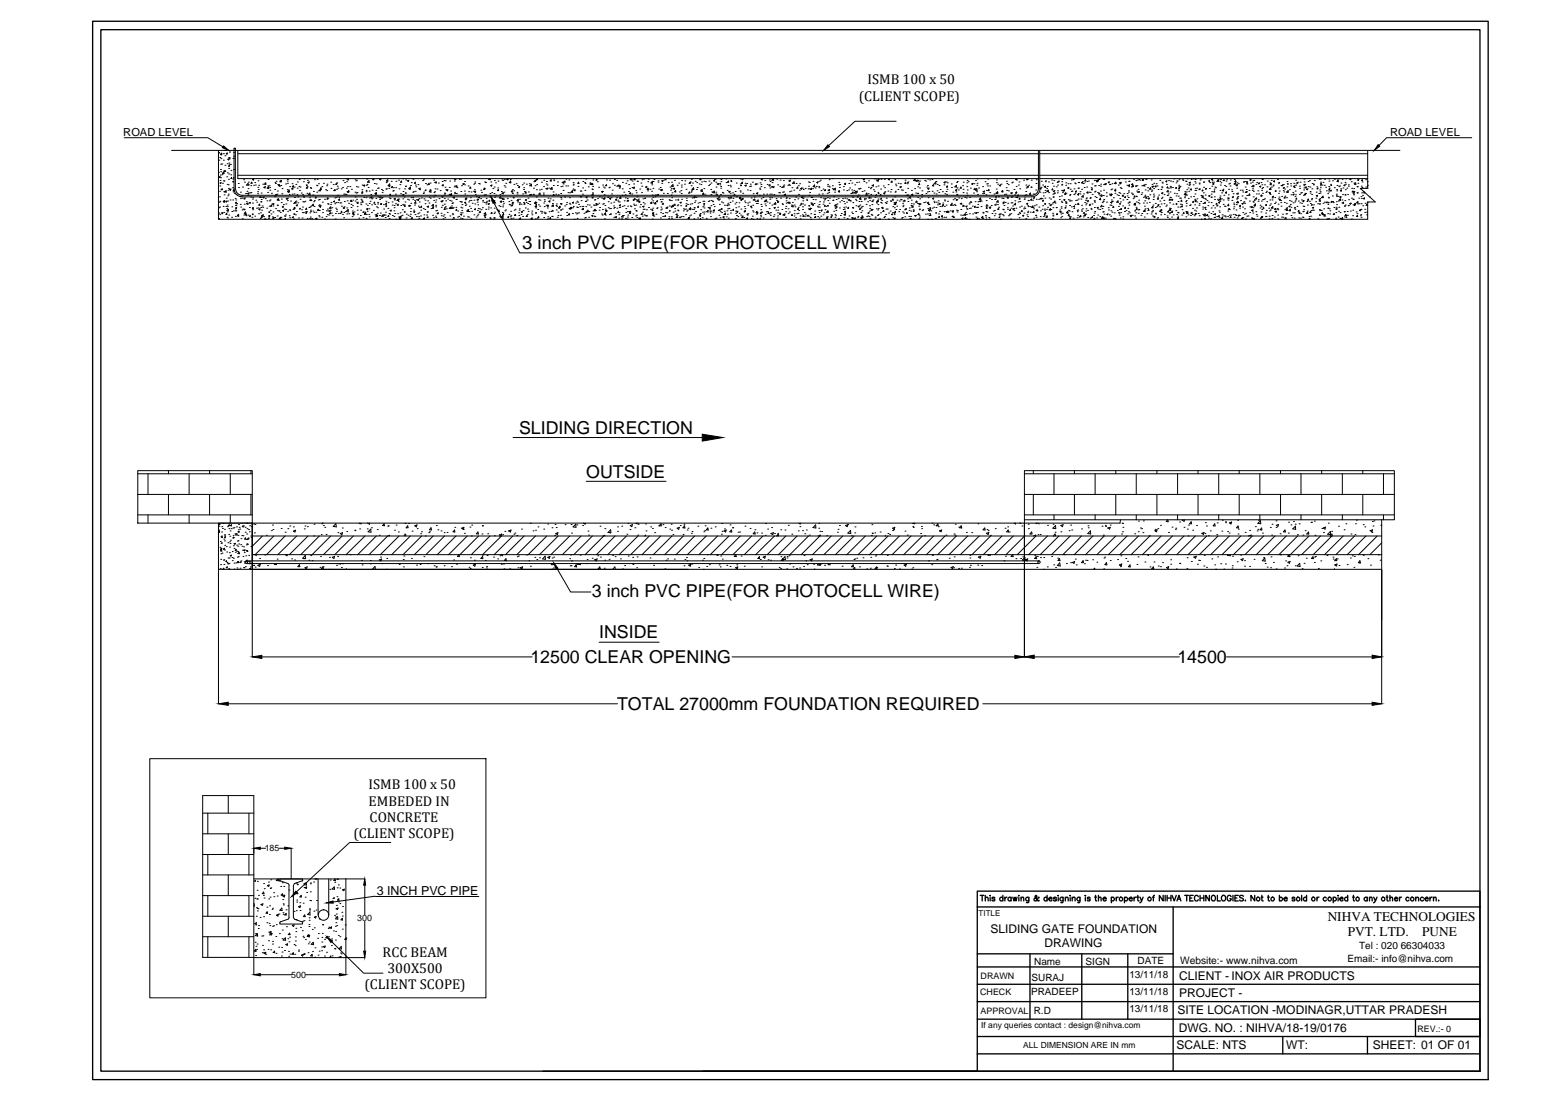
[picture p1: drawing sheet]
<svg xmlns="http://www.w3.org/2000/svg" width="297mm" height="210mm" viewBox="0 0 297 210" stroke-linecap="round" stroke-linejoin="round" font-family="sans-serif">
<defs><g id="words">
<text font-size="3.6" x="99.4" y="47.5">3 inch PVC PIPE(FOR PHOTOCELL WIRE)</text>
<g font-size="3.4">
<text x="98.8" y="82.7">SLIDING DIRECTION</text>
<text x="111.6" y="91">OUTSIDE</text>
<text x="112.7" y="113.7">3 inch PVC PIPE(FOR PHOTOCELL WIRE)</text>
<text x="114.1" y="121.6">INSIDE</text>
<text x="101" y="126.3">12500 CLEAR OPENING</text>
<text x="224.2" y="126.3">14500</text>
<text x="117.5" y="135.2">TOTAL 27000mm FOUNDATION REQUIRED</text>
</g>
<g font-size="2.7">
<text x="165.2" y="16">ISMB 100 x 50</text>
<text x="163.5" y="19.2">(CLIENT SCOPE)</text>
<text x="70.1" y="150.4">ISMB 100 x 50</text>
<text x="70.2" y="153.4">EMBEDED IN</text>
<text x="67.3" y="159.6">(CLIENT SCOPE)</text>
<text x="70.4" y="156.5">CONCRETE</text>
<text x="72.8" y="182.2">RCC BEAM</text>
<text x="73.8" y="185.3">300X500</text>
<text x="69.4" y="188.5">(CLIENT SCOPE)</text>
</g>
<g font-size="2.5">
<text x="252.8" y="175.4">NIHVA TECHNOLOGIES</text>
<text x="256.6" y="178.3">PVT. LTD.</text>
<text x="270.8" y="178.3">PUNE</text>
</g>
<text font-size="2.4" x="71.7" y="170.5">3 INCH PVC PIPE</text>
<g font-size="2.3">
<text x="188.6" y="177.7">SLIDING GATE FOUNDATION</text>
<text x="198.9" y="180.5">DRAWING</text>
<text x="224.5" y="186.7">CLIENT - INOX AIR PRODUCTS</text>
<text x="224.5" y="189.9">PROJECT -</text>
<text x="224.2" y="193.2">SITE LOCATION -MODINAGR,UTTAR PRADESH</text>
<text x="224.4" y="196.5">DWG. NO. : NIHVA/18-19/0176</text>
<text x="224" y="199.9">SCALE: NTS</text>
<text x="244.9" y="199.8">WT:</text>
<text x="261.4" y="199.9">SHEET: 01 OF 01</text>
</g>
<g font-size="2.1">
<text x="23.5" y="25.9">ROAD LEVEL</text>
<text x="264.7" y="25.9">ROAD LEVEL</text>
</g>
<g font-size="1.9">
<text x="196.9" y="183.7">Name</text>
<text x="206.7" y="183.8">SIGN</text>
<text x="216.6" y="183.7">DATE</text>
<text x="224.7" y="183.5">Website:- www.nihva.com</text>
<text x="256.6" y="183.2">Email:- info@nihva.com</text>
<text x="258.8" y="180.8">Tel : 020 66304033</text>
<text x="196.3" y="189.6">PRADEEP</text>
<text x="196.4" y="186.8">SURAJ</text>
<text x="215" y="186.2">13/11/18</text>
<text x="215" y="189.5">13/11/18</text>
<text x="196.8" y="193.1">R.D</text>
<text x="215" y="192.8">13/11/18</text>
</g>
<g font-size="1.7">
<text x="50.4" y="162.2">185</text>
<text x="68" y="175.5">300</text>
<text x="55.4" y="186.3">500</text>
<text x="186.6" y="189.5">CHECK</text>
<text x="186.7" y="186.5">DRAWN</text>
<text x="186.7" y="193.2">APPROVAL</text>
<text x="269.9" y="196.5">REV.:- 0</text>
</g>
<g font-size="1.6">
<text x="186.8" y="195.8">If any queries contact : design@nihva.com</text>
<text x="194.8" y="199.6">ALL DIMENSION ARE IN mm</text>
</g>
<text font-size="1.5" x="186.3" y="174.5">TITLE</text>
</g></defs>
<!-- layer: 0 -->
<g fill="none" stroke="#000" stroke-width=".19">
<path d="M23.7 26.2h15.9l2.8 1.8M32.7 28.6h233.9M41.6 32.8h.1M41.6 29.1l.2-.1-.2 .2M41.6 28.6v13.2h218.8v-3.3h1.5l-2.9-2.6h1.4v-7.3M41.7 39.6h.1M41.7 30.5h.1M41.7 38.5h.1M41.8 37.5h.1M41.8 36.4h.1M41.8 39.4h.1M41.9 35.4h.1"/>
<path d="M41.9 38.3h.1M41.9 30h.1M41.9 34.4h.1M41.9 33.6v.2h-.2l.2-.2M41.9 34.9l.2-.1-.1 .2zM41.9 33.3h.1M42 32.3h.1M42 33.9h.1M42 31.3h.1M42 32.7h.1M42.1 29.2h.1M42.1 30.2h.1"/>
<path d="M42.1 36.1h.1M42.2 29.2v.3l-.2-.1zM42.2 31.2h.1M42.3 33.3h.1M42.3 36.1h-.2l.2-.1 .1 .1M42.4 34.9h.1M42.4 33l.2-.2 .1 .2zM42.5 39.3h.1M42.5 38.4h.1M42.5 29.3h.1M42.5 30.5h.1M42.5 34.4h.1"/>
<path d="M42.6 38.5l.1-.2 .1 .2zM42.6 38.2h.1M42.6 36.5h.1M42.7 37.1h.1M42.7 34.5h.1M42.7 28.6h.1M42.7 32.6h.1M42.7 32.6l.2-.1-.1 .2zM42.7 36.5h.1M42.8 36.6l.2-.3 .1 .3zM42.8 31.5h.1M42.8 32.6h.1"/>
<path d="M42.8 29.7h.1M43 39.3h.1M43 38.4l.2-.1-.1 .2zM43.1 37.7h.1M43.1 29.3l.2-.1v.1zM43.2 33.7h.1M43.2 39.7h.1M43.3 31.2h.1M43.3 35.1h.1M43.3 39.1h.1M43.3 39.4h.1M43.3 32.9h.1"/>
<path d="M43.3 38.3h.1M43.4 37.3h.1M43.4 30.3h.2l-.1 .2zM43.4 36.2h.1M43.5 35.2h.1M43.5 37h.1M43.5 34.1h.1M43.5 35.9h.1M43.5 30.1h.1M43.5 31.7l.2-.2v.2zM43.5 32.1h.1M43.5 33.1h.1"/>
<path d="M43.6 31.1h.1M43.6 30h.1M43.6 31.4h.1M43.7 29h.1M43.7 30.3h.1M43.7 36.1h.1M43.8 36.1l.2-.1-.1 .2zM43.8 38.1h.1M43.9 31.3h.1M43.9 33.3h.1M44 32.5h.1M44.1 33.8v.2h-.1z"/>
<path d="M44.1 39.4h.1M44.3 35.8h.1M44.3 34.7h.1M44.3 34.6h.1M44.3 38.1h.1M44.4 30.2h.1M44.4 34.1h.1M44.4 36.6h.1M44.4 36.2h.1M44.5 29h.1M44.5 32.3h.1M44.5 29.7h.1"/>
<path d="M44.5 36.1l.1 .3h-.2zM44.6 35.9a1.54 1.54 0 0 0 1.5 1.6M44.6 33.9h.1M44.6 28.3v7.7M44.6 28.3h.2h-.2M44.6 36.9h.1M44.8 37.8h.1M44.8 39.8h.1M44.8 28.3v7.7M44.9 35.9a1.25 1.25 0 0 0 1.2 1.3M44.9 39.1h.1M44.9 39.6l.2-.1-.1 .2z"/>
<path d="M44.9 38.1h.1M44.9 37.1h.1M45 38.7h-.2l.2-.2v.2M45.1 38.8h.1M45.3 28.6v5.4h152.4M45.3 33.4h152.4M45.3 29.3h215.1M45.4 35h.1M45.4 35.7h.1M45.7 37.5h.1M45.7 38.9h.1M45.8 37.8h.1"/>
<path d="M45.8 36.6h.1M45.8 39.4h.1M46.1 40h.1M46.1 37.7h.1M46.2 35.6h.1M46.3 39.8h.1M46.4 34.2h.1M46.4 37.9h.1M46.5 39.9h.1M46.5 37.9h.1M46.5 38.9h.1M46.6 37.7h.1"/>
<path d="M46.6 34.7h.1M46.8 36.9h.1M46.9 38.4h.1M46.9 38.8h.1M47 36.4h.1M47.1 36.9l.3-.2v.3zM47.2 37.2h.1M47.2 38.7v.2h-.1zM47.2 35.9h.1M47.2 35l.1 .3-.4-.1zM47.3 34.7h.1M47.3 35.2h.1"/>
<path d="M47.5 39.5h.1M47.7 36.7h.1M47.7 38.6h-.3l.2 .1 .1-.1M47.7 37.5h.1M47.7 35.4h.1M47.8 36.7h.1M47.9 34.7l.1 .2h-.2zM48 39.7h.1M48.1 38.7h.1M48.1 39.7h.1M48.1 37.9h.1M48.1 39.5h.1"/>
<path d="M48.1 34.2l.2-.1-.1 .2zM48.1 37.7h.1M48.1 39.9h.1M48.3 35.3h.1M48.5 34.8h.1M48.6 35.2h.1M48.7 38.1h.1M48.8 39.7h.1M48.9 38.5h.1M49.1 36.9h.1M49.1 36.5h.1M49.1 35.7h.1"/>
<path d="M49.1 39.6h.1M49.1 34.4h.1M49.2 36.1h.1M49.3 35.3h.1M49.3 39.9l.2-.1v.2zM49.4 38.9l.1 .2h-.2zM49.6 37.5l-.2 .1h.3v-.1M49.6 38.5h.1M49.6 39.5h.1M49.7 38.4h.1M49.7 38h.1M49.7 36.8h.1"/>
<path d="M49.9 39.2h.1M50 39.5h.1M50 35.1h.1M50.1 37.6l.2-.1-.1 .2zM50.2 35.7l.3-.2-.1 .3zM50.4 34.9h.1M50.5 37.8h.1M50.6 34.9v.3l-.2-.1zM50.8 39.7h.1M50.8 38.3h.1M51 36.6h.1M51 35.4h.1"/>
<path d="M51 34.2h.1M51.1 35.5l.1 .4-.3-.1zM51.3 39.3h.1M51.3 35.4h.1M51.3 38.3h.1M51.3 35.7h.1M51.4 36.2h.1M51.4 38.1h.1M51.5 39.3l.2-.2v.2zM51.7 36.8h.1M51.7 38.9h.1M51.9 38.8h.2v.2z"/>
<path d="M52 39.2h.1M52.3 37.5h.1M52.3 36.1h.1M52.4 34.8h.1M52.4 35h.1M52.5 39.7h.1M52.6 34.5h.1M52.6 37.2h-.2l.3-.2-.1 .2M52.7 37h.1M52.8 39.1h.1M52.8 38h.1M52.8 36.4h.1"/>
<path d="M52.9 38h.1M52.9 35.2h.1M53 37.8v.3h-.2zM53.1 38.1h.1M53.2 35.5h.1M53.2 35.2v.2h-.2zM53.3 34.7h.1M53.3 34.5l.3-.1-.1 .2zM53.5 35.3h.1M53.5 38.6h.1M53.6 37.9h.1M53.7 36.9h.1"/>
<path d="M53.7 35.9h.1M53.7 39.4l.2-.1v.2zM54 39h.1M54.1 39.8h.1M54.4 39.9h.1M54.4 35h.1M54.4 38.8h.1M54.5 37.8h.1M54.6 37.9l.2-.1-.1 .2zM54.7 36.1h.1M54.7 34.5h.1M54.7 38.2h.1"/>
<path d="M54.7 34.9h.1M54.7 34.2h.1M54.8 37.7h.1M54.8 36.6h.1M55.1 37.1h.1M55.1 36.2v.3h-.3zM55.1 39.9h.1M55.1 35.5h.1M55.3 38.3h.1M55.5 36l.3-.2-.1 .3zM55.6 37h.1M55.6 35h.1"/>
<path d="M55.7 35.6l.2-.2v.2zM55.8 39.9h.1M55.9 39.9h.1M55.9 38.7h.1M56 39.7h.1M56 36.9h.1M56 38.6h.1M56 35.6h.1M56.1 37.6h.1M56.1 39.5l.1 .2h-.2zM56.3 35.1h.1M56.3 38.4l.1 .3-.3-.1z"/>
<path d="M56.4 38.3h.1M56.4 39.1l.2-.1-.1 .2zM56.5 37.1h.1M56.6 35.8h.1M56.6 34.7h.1M56.7 37.5h.1M56.7 38.6h.1M56.9 35.5h.1M57 34.2h.1M57 39.8h.1M57 36.3h.1M57.1 39.7h.1"/>
<path d="M57.1 38h.1M57.1 35.6h.1M57.3 36.8h.1M57.4 39.9h.1M57.6 39.4h.1M57.6 37.1h.1M57.6 38.4h.1M57.8 34.6h.1M57.8 37.5h.2M57.9 38.5h.1M57.9 34.1h.1M58.1 38.3h.1"/>
<path d="M58.3 35.3h.1M58.3 35.2h.1M58.4 39.7v.2h-.2zM58.4 36.8h.1M58.5 35.6h.1M58.5 35.6v.2h-.2zM58.5 34.4h.1M58.6 34.8l.3-.1-.1 .2zM58.8 39.5h.1M59 37.7h.1M59 39.4h.1M59 38.1l.3-.1-.1 .2z"/>
<path d="M59 36.8v.3h-.3zM59.1 35.7h.1M59.2 39.3h.1M59.2 35.9h.1M59.2 38.2h.1M59.5 37.2h.1M59.6 38.9l.1 .3-.3-.1zM59.7 36.5h.1M59.7 38.4h.1M59.8 39.3h.1M59.8 38.2h.1M59.9 34.2h.1"/>
<path d="M60.1 37.5l-.1 .2h.2v-.2M60.3 35.3h.1M60.3 36.6h.1M60.4 35.4h.1M60.4 34.1h.1M60.6 38.1h.1M60.6 36.4h.1M60.6 39.2h.1M60.6 35h.1M60.8 39h.1M60.8 38h.1M60.8 36.3l.3-.2-.1 .3z"/>
<path d="M60.9 39.4l.2-.1-.1 .2zM61 39.2h.1M61 35.8h.1M61.1 35.8l.1 .3h-.3zM61.3 35.5h.1M61.4 38.5h.1M61.4 39.9h.1M61.6 34.9h.1M61.8 38h.1M62 36.1h.1M62.2 36.3h.1M62.2 35.4h.1"/>
<path d="M62.3 35.1h.1M62.3 39.8h.1M62.4 38.8h.1M62.4 37.7v.2h-.1zM62.4 37.7h.1M62.5 38.9h.1M62.7 39.7l.3-.3v.3zM62.9 38.9h.1M63 34.7h.1M63 38.6h.1M63 35.9h.1M63.2 39.6h.1"/>
<path d="M63.4 35.2h.1M63.5 38.4l.2-.1v.2zM63.6 36.3l.2-.2v.2zM63.7 37.7h.1M63.7 38.8h.1M63.9 39.7h.1M63.9 35.1l.3-.1-.1 .2zM64 38.6h.1M64 37.6h.1M64.1 39.9h.1M64.1 36.1h.1M64.1 34.8h.1"/>
<path d="M64.2 35.5h.1M64.3 38.6h.1M64.3 37.2h.1M64.3 35.8h.1M64.5 38.1l.1-.2 .1 .2zM64.5 37.6h.1M64.7 38.6h.1M64.9 38.6h.1M65 36h.1M65 39.3h.1M65.2 35.7h.1M65.3 34.4h.1"/>
<path d="M65.3 39.6l.3-.1-.1 .2zM65.4 37h.1M65.5 39.4h.1M65.6 38.4h.1M65.6 34.8h.1M65.6 37h.1M65.9 37h.1M65.9 35.8h.1M66 34.6h.1M66 39.6h.1M66.1 38.3h.1M66.1 34l.3 .1v-.1"/>
<path d="M66.1 36.5l.3-.1-.1 .2zM66.2 35.5h.1M66.2 34.3h.1M66.4 38.7h.1M66.4 36.3v.3l-.2-.1zM66.6 35.5h.1M66.7 38.3l.2-.2v.2zM66.8 39.5h.1M66.8 38.9h.1M66.9 38.4h.1M66.9 36.1h.1M67.1 39.2h.1"/>
<path d="M67.2 38.1h.1M67.6 34.1h.1M67.6 36.6h.1M67.6 38.3h.1M67.6 37.5h.1M67.7 34.4h.1M67.8 36.8h.1M67.8 35.5h.1M67.9 38h.1M67.9 34.3h.1M68 36.7h.1M68 38.6l.2-.1-.1 .2z"/>
<path d="M68 39.4h.1M68 38.8h.1M68.1 35.6h.1M68.7 38.6h.1M68.7 39h.1M68.7 38h.1M68.8 38.1h.1M68.9 36.6h.1M68.9 36.1h.1M68.9 35.2h.1M69 36.6l.1 .2h-.2zM69.1 38.3v.2h-.2z"/>
<path d="M69.2 35.3l.3-.1-.1 .3zM69.3 37.6h.1M69.7 38.8h.1M69.7 37.7h.1M69.7 36.5h.1M69.7 36.3h.1M69.8 35.3h.1M69.8 34.1h.1M69.8 39.7h.1M69.8 39.9l.2-.1v.1zM69.9 35.1h.1M69.9 34.1h.1"/>
<path d="M70 39.1h.1M70 34.7l.3-.3v.3zM70.1 35.7h.1M70.3 39.8h.1M70.3 38.8h.1M70.3 36.4h.1M70.3 37.7h.1M70.5 38.3h.1M70.6 37.1h.1M70.6 37.6l.2-.1-.1 .2zM70.8 37.9h.1M70.8 39h.1"/>
<path d="M70.9 36.2h.1M70.9 37.7h.1M71.1 34l.1 .2h-.2zM71.3 35h.1M71.3 38.5l.1 .2h-.2zM71.4 38.9h.1M71.4 36.8l.3-.1-.1 .2zM71.6 37.8h.1M71.6 36.3h.1M71.6 35h.1M71.7 39.4h.1M71.7 36.8v.2h-.2z"/>
<path d="M71.9 39.6h.1M71.9 35.9h.1M71.9 38.6h.1M71.9 38.8h.1M72 37.5h.1M72 35.8h.1M72.3 38h.1M72.3 34.1h.2v.2zM72.4 37.5l-.1 .2h.2v-.2M72.4 38.8h.3l-.1 .2zM72.6 37.7h.1M72.6 36.1h.1"/>
<path d="M72.8 37.6h.1M72.8 36.7h.1M72.8 36.3h.1M73 39h.1M73.1 39.8h.1M73.4 39.4h.1M73.5 38.3h.1M73.5 39.1h.1M73.5 36h.1M73.5 34.8h.1M73.6 36h.1M73.6 38.7v.2h-.2z"/>
<path d="M73.6 34.6h.1M73.6 34.4l.2-.2 .1 .3zM73.9 39.7h.1M73.9 38.6h.1M73.9 35.3l.3-.3v.4zM74 35.9h.1M74 35.5h.1M74.1 37.7h.1M74.2 37.2l.1-.2 .1 .2M74.3 37.8h.1M74.5 34.5h.1M74.5 35.6l.2-.1v.3z"/>
<path d="M74.7 38.5h.1M74.7 39.1h.1M74.8 36.4h.1M74.9 36.3h.1M74.9 35.8h.1M75 39.1h.1M75 39.6h.1M75 37.9l.3-.1-.1 .2zM75.1 38.1h.1M75.3 38.8h.1M75.3 37h.1M75.3 35.8h.1"/>
<path d="M75.4 34.5h.1M75.8 39.1h-.2l.2-.2v.2M75.8 38.3h.1M75.8 37.9l.1 .3h-.3zM75.9 34.3h.1M75.9 37.9h.1M76 36h.1M76.1 35.2h.1M76.3 36.9h.1M76.3 39.1h.1M76.4 34.5l.1 .2h-.2zM76.6 39.9h.1"/>
<path d="M76.7 38.9h.1M76.7 37.9h.1M76.7 34.1h.1M76.7 36.5h.1M76.8 37.2l-.1-.1 .2-.1v.2M76.9 39.1l.2-.1v.2zM76.9 37.5h.1M77 39.3h.1M77 36h.1M77.1 38.5h.1M77.2 36.7h.1M77.2 35.5h.1"/>
<path d="M77.2 36.8h.1M77.2 34.3h.1M77.6 38h.1M77.6 34.4h.2v.2zM77.8 39.2h.1M77.8 38.1h.1M77.8 35.9l.3-.3v.4zM77.9 36.1h.1M78 39.2h.1M78 39.1v.2h-.1zM78.2 39.7h.1M78.2 35.3h.1"/>
<path d="M78.2 38.7h.1M78.3 37.7h.1M78.3 34.8h.1M78.6 38h.1M78.6 37.6h.1M78.6 36.6h.1M78.6 34.1h.1M78.7 36.5h.1M78.9 39.1h.1M78.9 38.2h.1M79.1 36.4h.1M79.1 34.7v.2h-.2z"/>
<path d="M79.1 35.2h.1M79.1 38.4l.1 .3h-.3zM79.2 35.6h.1M79.3 38h.1M79.5 38.1l.2-.1v.2zM79.6 35.2h.1M79.7 39.3h.1M79.7 35.9l.3-.1v.3zM79.8 37.8h.1M79.8 38.5h.1M79.8 39.5h.1M79.9 36.1h.1"/>
<path d="M80.2 37.7h.1M80.2 39.3l.1 .2-.2-.1zM80.5 34.4h.1M80.6 39.7h.1M80.6 36.9h.1M80.6 34.2h.1M80.7 36.6h.1M80.7 37.9h.1M80.9 39.9h.1M80.9 38.8h.1M80.9 38.1h.1M80.9 36.3h.1"/>
<path d="M81 36.2h.1M81 35h.1M81.3 39.4h.1M81.3 35.2h.1M81.4 39.3h.1M81.4 39.4l.2-.1-.1 .2zM81.4 38.3h.1M81.7 38.7h.1M81.7 34.9v.3l-.2-.1zM81.7 37.6h.1M81.9 36.2h.1M81.9 34.9h.1"/>
<path d="M81.9 37.7h.1M82 36.2l.1 .4-.4-.1zM82.1 39.7h.1M82.2 39.2l.3-.3v.3zM82.3 39.7l.2-.2v.2zM82.4 39.4h.1M82.5 37.5h.1M82.6 38.2h.1M82.6 34.3h.1M82.6 34h.1M82.6 36.7h.1M82.7 36.5h.1"/>
<path d="M82.8 37.2h.1M82.8 34.7h.1M82.8 36h.1M82.8 34.7h.3l-.1 .2zM82.9 38.5h.1M82.9 34.7h.1M83 39.1h.1M83 39.4h.1M83 38.1h.1M83.2 36h.1M83.5 34.9h.1M83.6 37.8h.1"/>
<path d="M83.8 36.3h.1M84 38.3h.2l-.1 .2zM84 39.5h.1M84.1 37.5h.1M84.1 37.5h.2M84.2 34.6h.1M84.2 38.3h.1M84.2 39.1h.1M84.4 35.2v.2h-.2zM84.5 34.4h.1M84.6 39.9h.1M84.6 37.2h.1"/>
<path d="M84.6 37.8h.1M84.6 38.9h.1M84.6 36.8h.1M84.7 39.5h.1M84.7 36.9h.1M84.7 35.7h.1M84.7 39.7v.2h-.1zM84.8 34.4h.1M84.8 39.4h.1M84.9 38.3h.1M84.9 36.1h.1M85 39.8h.1"/>
<path d="M85 36.2l.3-.1-.1 .3zM85.2 37.9h.1M85.5 37h.1M85.5 35.7h.1M85.6 38.2h.1M85.6 34.5h.1M85.7 37.2l.3-.3v.3zM85.8 36.4h.1M85.8 39.4v.3h-.3zM85.8 39.6l.3-.1-.1 .2zM85.9 38.3h.1M86 39.2h.1"/>
<path d="M86 38.8h.1M86.1 39.7h.1M86.2 38.6h.1M86.2 37.6h.1M86.3 39.6h.1M86.5 35.6h.1M86.5 34.2h.1M86.5 34.5h.1M86.5 37.5l.1 .2h-.2zM86.6 36.6h.1M86.6 36.9h.1M86.6 35.4h.1"/>
<path d="M86.6 34.2h.1M86.8 38h.1M86.8 39.5h.1M86.9 38h.1M86.9 36.9h.1M86.9 39.9l.1 .2-.2-.1zM87 35.4v.2h-.2zM87 35.8h.1M87.4 34.1h.1M87.6 38.4h.1M87.7 38.5h.1M87.7 39.5h.1"/>
<path d="M87.7 36.5h.1M87.7 34.1h.1M87.9 38.5h.1M87.9 35.4h.1M88 39h.1M88 39.6h.1M88.1 35h.3l-.1 .2zM88.4 36.4h.1M88.5 35.2h.1M88.5 34.6h.1M88.5 38.6l.2-.1-.1 .2zM88.5 36.9h.1"/>
<path d="M88.6 38h.1M88.6 39.1h.1M88.7 38.9h.1M88.8 37.7h.1M88.8 37.7v.2h-.2zM89.1 39.9h.1M89.1 35.4h.1M89.2 38.5h.1M89.2 36.5h.1M89.4 39.3h.1M89.4 38.2h.1M89.6 37.7h.1"/>
<path d="M89.6 39.7h.1M89.6 35.6v.2h-.2zM89.7 38.2h.1M89.7 36.6h.1M89.9 38.7h.1M90.2 36.4h.1M90.2 35.1h.1M90.2 38.1h.1M90.3 36.1h.1M90.3 39.9l.2-.1v.1zM90.3 36.5l.3-.1-.1 .2zM90.4 34.9h.1"/>
<path d="M90.4 38.8h.1M90.4 34.7h.1M90.5 37h.1M90.7 37.5h.1M90.8 38.1l.2-.2v.2zM90.9 38.5h.1M91 38h.1M91 39h.1M91 39.7h.1M91.1 37.6l.2-.1v.2zM91.1 35h.1M91.3 39.8h.1"/>
<path d="M91.3 35h.1M91.5 37.8h.1M91.6 36.2h.1M91.6 39.9h.1M91.7 36.6h.1M91.8 39.6h.1M91.9 38.5h.1M91.9 38.2h.1M92.2 37.1h.1M92.2 38.6h.1M92.2 35.9h.1M92.3 34.7h.1"/>
<path d="M92.3 35.8v.3h-.2zM92.4 34.7h.1M92.4 37.1h.1M92.5 39.9h.1M92.5 34.8h.1M92.5 38.8h.1M92.6 37.8h.1M92.6 38.6h.1M92.7 38.3h.1M92.9 39.8h.1M92.9 38.8h.3l-.1 .2zM93 39.4h.1"/>
<path d="M93.2 34l-.2 .1M93.2 38.1v.2h-.1zM93.3 37.5h.1M93.3 36.9h.1M93.3 34l.1 .2h-.4M93.4 39.6h.1M93.4 35.3l.3-.1-.1 .3zM93.5 34.7h.1M93.5 38.3h.1M93.6 36.7h.1M93.8 38.2h.1M93.8 35.9h.1"/>
<path d="M94.1 38.2h.1M94.1 36.9h.1M94.1 38.6l4.9 9.6h70.4M94.1 39.7h.1M94.1 35.6h.1M94.1 38.6h.1M94.1 34.4h.1M94.2 37.6h.1M94.2 38.7h.1M94.3 34.8h.1M94.4 37.2h.1M94.6 39.9h.1"/>
<path d="M94.8 35.8h.1M94.8 34.5h.1M94.9 36.1v.2h-.2zM95 39.2h.1M95.2 37.1h.1M95.2 38.3h.1M95.2 39.3h.1M95.3 38.5l.1-.2 .1 .2zM95.3 37.5l-.2 .2h.3v-.2M95.4 36.5h.1M95.6 36.8h.1M95.6 34.3h.1"/>
<path d="M95.6 37.8l.2-.1-.1 .3zM95.6 36.8l.3-.1-.1 .2zM95.7 39.4h.1M95.7 38.4h.1M95.7 39.1h.1M95.7 34.4h.1M95.8 38h.1M95.9 38.7h.1M95.9 37.9h.1M96 36.6h.1M96 35.4h.1M96 34.1h.1"/>
<path d="M96.2 35.6h.1M96.3 40h.1M96.3 34.9h.1M96.5 34.1h.3l-.1 .2zM96.6 37.8h.1M96.9 38.4h.1M96.9 38.9h.1M97.1 39h.1M97.1 34.2h.1M97.2 34.5l.1 .3h-.3zM97.3 39.2h.1M97.3 38.2h.1"/>
<path d="M97.4 39.1l.2-.1v.2zM97.5 38.8h.1M97.5 36.8h.1M97.5 38.7l.2-.2v.2zM97.5 36.3l.1 .3-.2-.1zM97.6 36.9h.1M97.6 36.1h.1M97.7 37.6h.1M97.7 37.7h.1M97.8 36.4h.1M97.9 35.1h.1M98.1 39.9h.1"/>
<path d="M98.3 35h.1M98.5 36.6h.1M98.5 36.9h.1M98.5 35.3h.1M98.5 38.5h.1M98.7 38v.3l-.2-.1zM98.7 35.6l.3-.1-.1 .3zM98.9 39h.1M98.9 39.8h.1M98.9 38.7h.1M98.9 38h.1M98.9 38.6h.1"/>
<path d="M99.2 38.9h.1M99.4 35.2h.1M99.5 36.9h.1M99.7 38.6h.1M99.7 36.1h.1M99.7 34.9h.1M99.7 35.8h.1M99.9 36.5h.1M99.9 38.7l-.1 .2h.1v-.2M100 39.6h.1M100 38.1l.2-.1v.2zM100.1 36.6l.1 .2h-.2z"/>
<path d="M100.2 38.6h.1M100.2 35.1h.1M100.4 39.8h.1M100.5 38.8h.1M100.5 37.7h.1M100.6 36.6h.1M100.7 38.4h.1M100.8 35h.1M100.9 38.4h.1M100.9 38.9h.1M100.9 35.4l.3-.3v.3zM101 37.2l-.1-.1 .3-.1-.1 .2"/>
<path d="M101.5 37h.1M101.6 35.8h.1M101.6 34.6h.1M101.8 38.7l.2-.2 .1 .3zM101.8 34.4h.3l-.1 .2zM101.9 38.6h.1M101.9 35.4h.1M101.9 39.4l.2-.1v.1zM102 39.6h.1M102 39.4h.1M102.1 38.6h.1M102.1 37.5h.1"/>
<path d="M102.1 36.1h.1M102.1 38.9l.1 .2h-.2zM102.2 35.2h.1M102.3 34l-.2 .2h.2v-.2M102.4 39.9h.1M102.5 39h.1M102.5 38h.1M102.6 37l.2-.2 .1 .2zM102.7 36.2h.1M102.8 39.3h.1M102.8 38.1h.1M103.1 36.1h.1"/>
<path d="M103.1 34.7h.1M103.4 36.8h.1M103.4 37.1h.1M103.5 35.5h.1M103.5 38.7h.1M103.5 34.3h.1M103.6 39.4h.1M103.6 38h.1M103.7 38.3h.1M104 39.1h.1M104 35.9l.3-.1-.1 .3zM104 35h.1"/>
<path d="M104 34.6h.1M104.2 39.1h.1M104.2 35.2h.1M104.2 39.6h.1M104.2 39.3l.2-.2v.2zM104.3 37.7h.1M104.5 35.8h.1M104.5 38.3h.2v.2zM104.8 37.9h.1M104.8 36l.3-.3v.4zM104.9 35.8h.1M104.9 34.2l.1 .3-.2-.1z"/>
<path d="M105.1 39.3l.2-.3 .1 .3h-.3M105.2 38.8h.1M105.2 39.1h.1M105.3 38.1h.1M105.3 37.2l.1-.2 .1 .2M105.3 36.6h.1M105.4 35.3h.1M105.4 34.1h.1M105.4 37.2h.1M105.4 34.4h.1M105.8 37h.1M105.9 39.1h.1"/>
<path d="M105.9 40h.1M105.9 38.8h.1M106 39.3h.1M106.1 35.3h.1M106.2 34.7h.1M106.3 37.1h.1M106.4 39.6l.2-.1-.1 .2zM106.6 39.3l.1 .2h-.2zM106.7 38.8h.1M106.8 40h.1M106.8 37.6h.1M106.8 36.9h.1"/>
<path d="M106.8 38.9h.1M106.8 35.5h.1M106.8 37.9h.1M106.8 38.8h.1M107 39.8h.1M107 35.5h.1M107 34.7h.3v.2zM107.2 36.3h.1M107.3 35h.1M107.5 37.5h.1M107.5 39.2h.1M107.6 34.5v.2h-.2z"/>
<path d="M107.7 35.4h.1M107.8 34.1h.1M107.8 39h.1M107.9 38.6h.1M108.1 35.4h.1M108.1 36.7h.1M108.3 34.3h.1M108.4 39.7h.1M108.4 38.7h.1M108.4 39.8l.3-.3v.3zM108.4 37.7h.1M108.4 36.7h.1"/>
<path d="M108.5 38.9h.1M108.6 39.7h.1M108.8 39.5l.1 .2h-.2zM109 36.3v.3h-.3zM109 38.6l.2-.1-.1 .2zM109 39.6h.1M109.1 36h.1M109.1 34.8h.1M109.1 35.2h.1M109.2 39.3h.1M109.2 35.1h.1M109.2 36.2l.3-.1v.3z"/>
<path d="M109.6 34h.1M109.6 38.7h.1M109.8 39.4h.1M109.8 38.3h.1M110 39.5h.1M110 38.5h.1M110.1 35.5h.1M110.2 38.9h.1M110.2 34.7v.3l-.2-.1zM110.4 39.4h.1M110.5 36.4h.1M110.5 37.5h.2"/>
<path d="M110.6 36.4h.1M110.6 38.2h.1M110.8 39.4h.1M110.8 39.9l.3-.1-.1 .1zM110.9 37h.1M110.9 35.8h.1M111 39.3h.1M111 34.6h.1M111.1 39.7v.2h-.2zM111.3 34.7h.1M111.4 36.3h.1M111.4 35h.1"/>
<path d="M111.4 38.4h.1M111.5 39.4h.1M111.5 34.1h.1M111.6 38.3h.1M111.6 37.6l.2-.1-.1 .2zM111.8 38.1h.1M111.8 39h.1M112 35.6h.1M112.2 39.1h.1M112.3 34.8h.1M112.3 35h.3v.2zM112.5 39.4h.1"/>
<path d="M112.6 37.2l.3-.3 .1 .3M112.7 36h.1M112.8 36.1h.1M112.8 36.7h.1M112.8 35.5h.1M112.8 35l.1 .2h-.2zM112.9 34.3h.1M112.9 37.7h-.2l.2-.2v.2M113 39.1h.1M113.1 39.1h.1M113.2 38.1h.1M113.3 38h.1"/>
<path d="M113.4 38.8h.3l-.1 .1zM113.5 39.1h.1M113.5 34.4h.1M113.5 34.2h.1M113.7 38.9h.1M113.7 34.6h.1M113.8 37.8h.1M114 35.7h.1M114 38.7h.1M114.1 37.5h.1M114.2 39.5h.1M114.5 37.7h.1"/>
<path d="M114.5 36.5l.3-.1-.1 .2zM114.7 39.9h.1M114.7 36.5h.1M114.8 38.9h.1M114.8 35.2h.1M114.8 37.8h.1M114.9 35.6h.1M114.9 38.8h.1M115 37.1h.1M115.1 37.7h.1M115.1 35.8h.1M115.1 37.7v.2h-.1z"/>
<path d="M115.2 39.1h.1M115.2 39.8h.1M115.5 34.3h.1M115.5 35.2v.2h-.2zM115.7 37.6h.1M115.8 37.6h.1M115.8 39.6h.1M115.8 38.4h.1M115.9 35.8h.1M116 35.7h.1M116.1 39.7h.1M116.1 34.3h.1"/>
<path d="M116.1 37.8l.2-.1-.1 .3zM116.3 39.7h.1M116.3 38.7h.1M116.4 37.7h.1M116.4 36.9h.1M116.6 36.2h.1M116.6 35h.1M116.8 39.7h.1M116.8 39.2h.1M116.9 38.5h.1M117 39.5h.1M117 34.2h.1"/>
<path d="M117 35.3h.1M117.3 37.9l.1 .2h-.2zM117.4 37.7h.1M117.4 35.5h.1M117.4 34.4h.1M117.5 39.7h.1M117.6 38.1h.1M117.6 35.3l.3-.1-.1 .3zM117.7 38.4h.1M117.9 35.8h.1M117.9 38.5h.1M117.9 39.5h.1"/>
<path d="M117.9 39.1l.2-.1v.2zM118 39.5h.1M118.1 35.4v.2h-.2zM118.2 37.5v.3l-.2-.1zM118.4 37.2h.1M118.5 39.3h.1M118.5 36h.1M118.5 34.7h.1M118.8 36.6h.1M118.8 39.2h.1M118.9 38.3h.1M119 37.1h.1"/>
<path d="M119.1 37.7h.1M119.2 39.7h.1M119.2 34.9h.1M119.4 34.4h.1M119.4 38.3l.2-.2v.2zM119.5 37.8h.1M119.5 39.3h.1M119.5 38.2h.1M119.7 36.5h.1M119.7 35.2h.1M119.8 36.8l.3-.1-.1 .2zM119.9 35.9h.1"/>
<path d="M120 39.2h.1M120.1 39.4h.1M120.2 34l-.2 .2 .3 .1v-.3M120.3 36.9h.1M120.3 35.7h.1M120.4 34.5h.1M120.6 38.1l.2-.1-.1 .2zM120.6 35.8l.2-.2v.2zM120.6 34h.1M120.6 38.9h.1M120.6 35h.1M120.7 34.1h.3l-.1 .2z"/>
<path d="M120.8 39.1h.1M120.8 37.8h.1M120.8 38h.1M120.8 39.8h.1M121.1 39.1h.1M121.1 36.3h.1M121.1 38h.1M121.1 36.7h.1M121.3 37.5h.1M121.3 34.5h.1M121.4 34.5h.1M121.5 38l.1 .3h-.3z"/>
<path d="M121.6 37.9h.1M121.8 39.4h.1M121.8 36h.1M121.8 38.3v.2h-.1zM121.9 39h.1M122 34.9h.1M122.2 36.7h.1M122.2 35.5h.1M122.2 34.2h.1M122.4 39.4l.2-.1-.1 .1zM122.4 37.9h.1M122.5 39.9h.1"/>
<path d="M122.5 38.6h.1M122.5 34.1h.1M122.7 39.9h.1M122.7 38.8h.1M122.8 37.8h.1M122.8 37.7h.1M122.9 35.6l.3-.1-.1 .3zM123.1 39.9h.1M123.3 36.4h.1M123.3 34.6h.1M123.4 36h.1M123.4 35.8v.3h-.2z"/>
<path d="M123.4 34.1h.1M123.5 39.5h.1M123.8 36.1h.1M123.9 39.9h.1M123.9 38.7h.1M123.9 34.8l.3-.3v.4zM124 38.5l.1 .2h-.2zM124.1 37.9h.1M124.1 36.4h.1M124.1 39.9h.1M124.1 35.2h.1M124.2 37.2h.1"/>
<path d="M124.3 38.6h.1M124.3 39.7h.1M124.3 38.3h.1M124.3 37.6h.1M124.3 35.9h.1M124.4 34.6h.1M124.5 34.2h.1M124.7 38.6h.1M124.7 37.5h.1M124.7 37.2h.1M124.8 38.6l.1 .2h-.3zM125 38.3h.2v.1z"/>
<path d="M125 39.7h.1M125.1 39.6h.1M125.3 37.2l-.2-.1 .3-.1-.1 .2M125.3 34.4h.1M125.3 34.7h.1M125.4 36h.1M125.7 38h.1M125.7 35.7h.1M125.8 36.1h.1M125.8 40h.1M125.8 39.4h.1M125.9 38.4h.1"/>
<path d="M125.9 38.5h.1M126 39.8h.1M126 36.1h.1M126 34.9h.1M126 36.1l.1 .2h-.3zM126 34.4h.3l-.1 .2zM126.1 38h.1M126.1 38.9l.2-.2v.2zM126.3 36.8h.1M126.5 34.3h.1M126.7 34.2h.1M126.8 39.7h.1"/>
<path d="M126.9 39.6l.2-.1-.1 .2zM127 39.4h.1M127.1 36.9h.1M127.2 34.8h.1M127.4 38h.1M127.5 39.2h.1M127.5 38.2h.1M127.6 35.6h.1M127.7 36.2h.1M127.8 39.3h.1M127.8 39.5h.1M127.8 37.2h.1"/>
<path d="M127.8 38.2h.1M127.8 35.9h.1M127.8 35.5l.3-.3 .1 .3zM127.9 34.7h.1M127.9 37.7h.1M127.9 39.3l.3-.2v.3zM128 36.7h.1M128 35.4h.1M128.2 35.9l.3-.1-.1 .3zM128.4 34.4h.1M128.5 39.7h.1M128.5 36.4h.1"/>
<path d="M128.5 38.9l.1 .2h-.3zM128.6 38.1h.1M128.6 36.3l.1 .3-.2-.1zM128.9 35.3h.1M129 39.2h.1M129.1 38h.1M129.1 39h.1M129.1 38.1h.1M129.2 34.9h.1M129.4 36.6h.1M129.5 38.6l.2-.1v.2zM129.6 39.2h.1"/>
<path d="M129.7 36.3h.1M129.7 36.9h.1M129.7 35.6h.1M129.7 35.2h.1M129.8 38h.1M129.8 34.4h.1M130.1 39.8h.1M130.3 39.9h.1M130.3 35.1h.1M130.4 34.4h.1M130.6 39.8h.1M130.6 38.8h.1"/>
<path d="M130.6 36.1h.1M130.7 37.7h.1M130.7 38.2h.1M130.7 39.1l-.1 .2h.2v-.2M130.9 38.9h.1M131.2 35h.1M131.2 39.8l.3-.2v.3zM131.3 36.6v.2h-.2zM131.3 34.7h.3l-.1 .2zM131.3 39.9l.3-.1-.1 .1zM131.4 38.9h.1M131.6 36.6h.1"/>
<path d="M131.6 35.4h.1M131.6 34.1h.1M131.6 36.4h.1M131.7 36.2h.1M131.7 38.8h.1M131.8 37.7h.1M131.8 39.9h.1M131.8 36.1l.3-.3v.3zM131.9 34.9h.1M132.1 39.9h.1M132.1 37.6l.2-.1-.1 .2zM132.2 39.6h.1"/>
<path d="M132.2 38.6h.1M132.3 37.5h.1M132.4 38.3h.1M132.4 34.5h.1M132.5 37.6h.1M132.6 36.1h.1M132.7 34.8h.1M132.7 35.7h.1M132.9 38.7h.1M133 39.3v.2h-.2zM133.1 35h.1M133.2 38.6h.1"/>
<path d="M133.4 39.9h.1M133.4 36.4h.1M133.4 34l.1 .2h-.2zM133.5 35.2h.1M133.5 36.2l.2-.1v.3zM133.6 34.7h.1M133.6 36.5h.1M133.8 39.4h.1M133.8 38.3h.1M133.9 36.8l.1 .2h-.2zM134 39.2h.1M134 38.8h.2l-.1 .1z"/>
<path d="M134 35.9h.1M134 34.5h.1M134.1 39.6h.1M134.1 38.3h.1M134.1 37h.1M134.3 34.6h.1M134.8 39.5h.1M134.9 38.4h.1M134.9 35.3h.1M135 34.5h.1M135 38.3h.1M135 39.7l.2-.2v.2z"/>
<path d="M135.1 40h.1M135.1 35.1h.1M135.3 36.1h.1M135.4 39.2h.1M135.4 34.9h.1M135.4 37.1h.1M135.4 38.2h.1M135.5 36.6h.1M135.6 38.3h.1M135.7 38.4h.1M135.7 36.7l.3-.3v.3zM135.8 38.9h.1"/>
<path d="M136 39.4h.1M136 34.2l.1 .3-.2-.1zM136.2 34.1h.1M136.3 36.9h.1M136.3 34.7h.1M136.3 36.6h.1M136.3 35.6h.1M136.4 37.2l.2-.2v.2M136.6 37.8l.2-.1-.1 .3zM136.6 35h.2v.2zM136.8 38.1h.1M136.8 38h.1"/>
<path d="M136.9 37.5h.1M136.9 40h.1M137 38.9h.1M137 37.9h.1M137 35h.1M137.1 35.2h.1M137.2 37.1h.1M137.2 35.8h.1M137.2 35.5h.1M137.3 34.6h.1M137.3 34.2h.1M137.3 39.9l.1-.2 .1 .2z"/>
<path d="M137.4 38.5h.1M137.5 36.6h.1M137.6 38.6h.1M137.7 36.8h.1M138 39.1h.1M138.2 34.1h.1M138.2 34.8h.1M138.4 39.1l.2-.1v.2zM138.5 36.3h.1M138.5 34.7l.2-.2 .1 .2zM138.5 39.8h.1M138.6 38.7h.1"/>
<path d="M138.6 37.7h.1M138.6 35.3h.1M138.7 37.6h.1M138.8 39h.1M138.8 36.5l.2-.1-.1 .2zM138.8 37.9h.1M138.8 39.7h.1M139 38.6h.1M139 35.3h.1M139.1 36.8h.1M139.1 35.6h.1M139.1 34.4h.1"/>
<path d="M139.2 34.6h.1M139.3 37.7l-.1-.2-.1 .2h.2M139.4 38.3h.1M139.5 36.7h.1M139.6 37.8h.1M139.6 39.9l.1 .2-.2-.1zM139.7 37.2l.2-.2v.2M139.9 38.8h.1M140 36.5h.1M140.1 39.6h.1M140.2 38.6h.1M140.2 37.5h.1"/>
<path d="M140.2 34.9h.1M140.6 35.9h.1M140.6 39.4h.1M140.7 38.6h.1M140.7 37.6h.1M140.8 37.8l.2-.2 .1 .3zM140.9 36.4h.1M141 36.6h.1M141 35h.1M141 35.3h.1M141 35.4h.1M141 34.1h.1"/>
<path d="M141 38.1l.3-.1-.1 .2zM141.1 39.8h.1M141.2 38h.1M141.3 37.9l.2-.2v.2zM141.3 34.2h.1M141.3 34.7l.1 .3-.2-.1zM141.4 36.8h.1M141.7 39.4h.1M141.8 38.3h.1M141.8 39.7h.1M141.8 35.3l.3-.1-.1 .3zM141.9 38.6h.1"/>
<path d="M141.9 34.9h.1M142.2 35h.1M142.3 36.2h.1M142.4 38.7h.1M142.4 39.1h.1M142.6 38.5h.1M142.7 35.5h.1M142.8 36.3h.1M142.9 35.1h.1M142.9 39.4l.2-.1v.1zM142.9 35.5h.1M143 39.6h.1"/>
<path d="M143 37.7h.1M143.3 34.7h.1M143.3 39.1h.1M143.4 38.1h.1M143.4 36.9h.1M143.5 38.1l.2-.2v.2zM143.6 37.5h.1M143.8 38.3h.1M144 35v.2h-.2zM144 38.8h.1M144 36.8l.3-.1-.1 .2zM144.1 35h.1"/>
<path d="M144.2 38.8h.1M144.3 38.1l.1 .3-.3-.1zM144.6 37.2h.1M144.6 35.8h.1M144.7 36.1h.1M144.7 34.8h.1M144.9 39.9h.1M144.9 38.9h.1M144.9 35.5h.1M144.9 35.1h.1M144.9 37.9h.1M144.9 34.1h.3l-.1 .2z"/>
<path d="M145 39.3h.1M145.3 37.6h.1M145.4 37h.1M145.5 35.8h.1M145.5 38.3h.2v.1zM145.6 34.4h.1M145.7 38.8h.1M145.8 39.2h.1M145.8 38.1h.1M145.9 38.1l.1 .2h-.2zM146 37h.1M146 38.5h.1"/>
<path d="M146.1 35.1h.1M146.5 39.7h.1M146.5 38.7h.1M146.5 34.3h.1M146.5 37.7h.1M146.5 37h.1M146.6 38h.1M146.6 35.8h.1M146.6 35.2v.2h-.2zM146.6 34.6h.1M146.9 35.6h.1M146.9 37h.1"/>
<path d="M146.9 37.7h.1M146.9 35.5h.1M147 39.1h.1M147 34.3l.3-.3v.4zM147 34.8h.1M147.1 35.6l.3-.1-.1 .3zM147.3 38.9h.1M147.3 37.1h.1M147.4 38.8l.3-.2v.3zM147.6 39.5l-.1 .2-.1-.1 .2-.1M147.8 37.8h.1M147.9 38.2h.1"/>
<path d="M147.9 34.1h.1M148.1 39.5h.1M148.1 35.2h.1M148.1 38.5h.1M148.2 38.3v.2h-.2zM148.3 36.7h.1M148.4 36.7h.1M148.5 35.5h.1M148.5 34.3h.1M148.6 37.7h.1M148.8 35.7h.1M148.9 39.9h.1"/>
<path d="M148.9 38.8h.1M149 39h.1M149 36.6h.1M149 35.6l.3-.2v.2zM149.2 34.4h.1M149.2 36.6h.1M149.3 35.2h.1M149.3 37.2h.1M149.5 37.2l-.2-.1 .3-.1-.1 .2M149.5 39.7h.1M149.6 39.3h.1M149.7 38.3h.1"/>
<path d="M149.7 38.7h.1M149.7 37.8h.1M149.7 37.6h.1M150 38.6l.2-.1-.1 .2zM150 35.3h.1M150.1 39.8h.1M150.2 35.1h.1M150.2 38.7l.2-.2v.2zM150.2 34.4h.3l-.1 .2zM150.3 37.8h.1M150.3 36.5h.1M150.4 35.3h.1"/>
<path d="M150.4 34.1h.1M150.6 36.4h.1M150.7 39.1h.1M150.7 39.4l.3-.3v.3zM150.8 35.8h.1M150.9 38.6h.1M150.9 34.9l.3-.3v.4zM151.2 36.2h.1M151.2 39.1h.1M151.3 38h.1M151.3 34h.1M151.4 39.4h.1"/>
<path d="M151.5 37.5h.1M151.6 35h.1M151.8 39.8l.2-.1v.2zM151.9 35.6v.2h-.2zM151.9 37.9h.1M152 39.5h.1M152 35.4h.1M152 37h.1M152.2 36.2h.1M152.3 35h.1M152.3 39.1h.1M152.4 35.9l.3-.1-.1 .3z"/>
<path d="M152.5 38.9l.1-.2v.2zM152.6 37.6l.2-.1v.2zM152.8 35.8h.1M152.8 39.9h.1M152.8 39.4h.1M152.9 38.8h.1M152.9 38.3h.1M152.9 37.8h.1M152.9 37.5h.1M152.9 36.1h.1M153.2 39.1h.1M153.3 35.9h.1"/>
<path d="M153.6 38h.1M153.6 38.2h.1M153.9 36h.1M153.9 39.8h.1M153.9 34.7h.1M154 35.5h.1M154 39.2h.1M154 37.2h.1M154.1 36h.1M154.1 39.9l.2-.2v.2h-.2M154.1 34.7h.1M154.2 36.7h.1"/>
<path d="M154.4 39.7h.1M154.4 38.6h.1M154.5 37.6h.1M154.5 38.8h.2l-.1 .1zM154.5 35.8v.3h-.2zM154.6 37.6h.1M154.7 35.9h.1M154.8 38h.1M154.8 34.5h.1M154.8 38.9l.1 .2h-.2zM155 38.8h.1M155.1 35.2v.4l-.3-.1z"/>
<path d="M155.2 35.8h.1M155.3 38h.1M155.4 35.5h.1M155.5 34.7l.3-.1-.1 .3zM155.6 39.3h.1M155.7 39.4h.1M155.9 37h.1M155.9 35.5h.1M155.9 39h.1M155.9 35.8h.1M156 34.5h.1M156 39.4h.1"/>
<path d="M156.1 38.4h.1M156.2 34.3h.1M156.2 37.7h.1M156.3 36.3h.1M156.6 36.9h.1M156.7 38.9h.1M156.7 36h.1M156.7 37.7h.1M156.8 38.5h.1M156.9 38.1h.1M157.1 39.9h.1M157.1 39.1v.2h-.1z"/>
<path d="M157.1 37.8l.2-.1-.1 .2zM157.1 36.1l.1 .2h-.2zM157.3 39.3h.1M157.5 36.8h.1M157.6 37.7h.1M157.6 39.1h.1M157.6 35.5h.1M157.6 39.2h.1M157.6 35.1h.1M157.6 38.2h.1M157.7 36.2l.3-.1-.1 .3zM157.8 36.7h.1"/>
<path d="M157.8 35.5h.1M157.9 38.7h.1M157.9 34.2h.1M157.9 35.6h.1M157.9 37.7h.1M158.5 35.4h.1M158.5 35.9h.1M158.5 34h.1M158.6 38.2h.1M158.6 38.1h.1M158.7 36.1h.1M158.7 37.5h.1"/>
<path d="M158.7 36.1l.3-.3 .1 .4zM158.9 36.6h.1M158.9 39.4h.1M158.9 39.1l.3-.1-.1 .2zM159 39.7h.1M159.2 38h.1M159.2 39h.1M159.3 39.3l.1 .2h-.2zM159.4 38.8h.1M159.6 37.8h.1M159.7 36.4h.1M159.7 34.7h.1"/>
<path d="M159.8 35.2h.1M159.8 36.3v.3l-.2-.1zM159.8 39.6h.1M159.8 35.7h.1M159.9 38.5h.1M159.9 35.2h.1M160.2 38.2h.1M160.4 37.8h.1M160.6 39.9h.1M160.6 36.2h.1M160.6 35.5h.1M160.6 38.4h.1"/>
<path d="M160.6 39.5h.1M160.8 39.8h.1M160.8 35l.2-.1v.3zM160.8 38.8h.1M160.9 37.7h.1M161 39.4h.1M161.2 38.5h.1M161.2 37.9h.1M161.2 36.3h.1M161.4 39.7l.2-.2v.2zM161.5 38.1l.3-.1-.1 .2zM161.6 36.2h.1"/>
<path d="M161.6 35h.1M161.8 35.8h.1M161.8 38.2h.1M161.9 34.4h.1M161.9 38.3h.1M162 36.9h.1M162.2 36.2h.1M162.2 34.9h.1M162.2 37.5h.1M162.3 39.5h.1M162.4 38.6h.1M162.4 39.6h.1"/>
<path d="M162.4 37.5h.1M162.4 36.6l.1 .2h-.3zM162.6 36.3h.1M162.7 36.7l.3-.3v.4zM162.8 35.2h.1M162.9 38h.1M163 39.2h.1M163 36.5l.2-.1v.2zM163 38.2h.1M163.1 34.7h.1M163.2 37.5h.2M163.4 39.3l.2-.1v.2z"/>
<path d="M163.4 37.2h.1M163.5 35.9h.1M163.5 34.7h.1M163.6 38.4h.1M163.6 36h.1M163.7 39.1h.1M163.8 38h.1M163.8 35.9h.1M163.8 39.7v.2h-.2zM163.9 37.6v.3h-.3zM163.9 39.4h.1M163.9 39.6h.1"/>
<path d="M164 38.4h.1M164.2 36.5h.1M164.2 39.3h.1M164.5 34.6h.1M164.5 36.4h.1M164.5 34l.1 .2h-.2zM164.6 37.8h.1M164.6 38h.1M164.8 37.9h.1M164.9 38.9h.1M164.9 37.2h.1M164.9 34.8h.1"/>
<path d="M165 36.8l.1 .2h-.2zM165.2 38.4h.1M165.3 36.9h.1M165.3 35.7h.1M165.4 34.4h.1M165.4 37.7l.2-.2v.2zM165.6 39.2h.1M165.6 38.2h.1M165.6 39.7h.1M165.7 35.9h.1M165.8 37.7h.1M165.8 37h.1"/>
<path d="M165.8 35.7h.1M166 39h.1M166 38.3h.2v.1zM166.1 39.9h.1M166.1 35.3l.2-.1v.3zM166.2 38.1h.1M166.3 36.1h.1M166.4 34.1h.1M166.5 36.4h.1M166.6 37.6h.1M166.7 37.2l.2-.1v.1M166.8 35.6h.1"/>
<path d="M166.8 34.3h.1M166.9 39.8h.1M166.9 38.5h.1M166.9 38.7h.1M166.9 38.4l.3-.3v.3zM167 34.4l.2-.2v.3zM167 34.4h.1M167.1 40h.1M167.2 39h.1M167.2 36.6h.1M167.2 37.9h.1M167.2 35.4h.1"/>
<path d="M167.2 36.9h.1M167.2 39.7h.1M167.2 34.2h.1M167.5 37.2l.2-.2v.2M167.7 38.6h.1M167.7 36h.1M167.7 37.9l.1-.2v.2zM167.8 34.1h.1M167.8 38.7h.1M167.9 38.2h.1M167.9 39.6l.2-.1-.1 .2zM168 39.7h.1"/>
<path d="M168.2 35.4h.1M168.3 36.8l.2-.1-.1 .2zM168.4 34.1h.1M168.4 35.8h.1M168.5 36.5h.1M168.6 38.6h.1M168.7 39.8h.1M168.7 38.8h.1M168.8 37.7h.1M168.9 38.4h.1M168.9 39.8h.1M169.1 36.4h.1"/>
<path d="M169.1 35.2h.1M169.1 34.1l.3-.1-.1 .3zM169.2 34.1h.1M169.5 38.3h.1M169.5 36.6h.1M169.6 38.3h.1M169.7 36.1h.1M169.8 34.5l.1 .2h-.2zM170 39.4h.1M170 37.9l.1 .2h-.2zM170.2 38.6h.1M170.3 39.6h.1"/>
<path d="M170.3 38.6h.1M170.4 37.5h.1M170.4 34.2h.1M170.4 36.6h.1M170.5 36.4h.1M170.5 35.1h.1M170.5 38.7v.3l-.2-.1zM170.5 38.6l.2-.1-.1 .2zM170.6 39.9h.1M170.6 35.4h.1M170.6 23.1h-7.8l-5 4.7M170.8 39.3h.1"/>
<path d="M170.8 38.1h.1M171 36.1h.1M171 34.9h.1M171.2 38.3h.1M171.3 39.9h.1M171.4 35.6l.2-.1-.1 .3zM171.4 38h.1M171.4 35h.1M171.6 38h.1M171.6 36.2h.1M171.9 38.7h.1M171.9 36.2h.1"/>
<path d="M171.9 39.4h.1M171.9 38.3h.1M171.9 39.1h.1M172.1 38.3l.2-.2v.2zM172.2 39.9h.1M172.3 34.3h.1M172.4 36.7h.1M172.4 39.8l.2-.1-.1 .2zM172.5 34.7v.3l-.2-.1zM172.6 37.2h.1M172.7 35h.1M172.8 37.9h.1"/>
<path d="M172.8 37.1h.1M172.8 34.8h.1M172.8 35.9h.1M172.9 38.4h.1M172.9 34.7h.1M173.1 37.6l.2-.1v.2zM173.1 39.6h.1M173.3 37.7h.1M173.5 39.1h.1M173.5 38.1h.1M173.5 38.8h.1M173.6 36.3h.1"/>
<path d="M173.6 37.1l.2-.1-.1 .2zM173.8 39.2v.3l-.2-.1zM173.9 40h.1M173.9 38.8h.1M173.9 34.4h.4l-.1-.3-.2 .3M174.1 35.9h.1M174.3 34.4h.1M174.4 36.8h.1M174.4 34.4l.3-.1-.1 .3zM174.5 38.5h.1M174.5 38.3l.1 .2h-.2zM174.7 38.8h.1"/>
<path d="M174.7 36.8h.1M174.7 37.6h.1M174.7 35.6h.1M174.7 36.9h.1M174.8 34.4h.1M174.9 34.7h.1M174.9 39.3h.1M174.9 38.8l.2 .1 .1-.1h-.3M175 39.9h.1M175.1 38.9h.1M175.1 39.8h.1M175.1 35.8h.1"/>
<path d="M175.1 35v.2h-.2zM175.1 37.9h.1M175.1 34.5h.1M175.2 38.8h.1M175.5 37.5h.1M175.5 37.1h.1M175.5 36.4h.1M175.7 39.9h.1M175.9 38.6h.1M176.1 34.4h.1M176.2 38.5h.1M176.3 34.5h.1"/>
<path d="M176.3 36.9h.1M176.5 35.6h.1M176.6 36.6h.1M176.6 35.3h.1M176.6 39.7h.1M176.6 34.1h.1M176.6 35.9l.3-.1-.1 .3zM176.7 38.7h.1M176.7 37.7h.1M176.7 38.5l.1 .2h-.2zM176.8 39h.1M176.9 38.9h.1"/>
<path d="M176.9 36.5h.1M176.9 39.9l.3-.2v.3zM177 39.6h.1M177 34.3h.1M177.4 34.2h.1M177.5 39.7h.1M177.5 36.4h.1M177.5 35.4l.2-.2 .1 .2zM177.6 37.8l.2-.1-.1 .2zM177.8 39.5h.1M177.8 38.3h.1M177.8 36.8h.1"/>
<path d="M177.9 38.6h.1M177.9 35l.3-.3v.3zM178.2 39.5h.1M178.2 34.6h.1M178.3 38.5h.1M178.3 36.9h.1M178.4 36.4h.1M178.5 35.1h.1M178.5 39h.1M178.6 38.7h.1M178.6 38.3h.1M178.8 36.6h.1"/>
<path d="M178.8 35.3h.1M179 39.3h.1M179 38.7v.2h-.2zM179 36.1h.1M179.3 39.4h.1M179.4 36.5h.1M179.4 39.1l.2-.1v.2zM179.5 38.7h.1M179.7 35.2h.1M179.7 34.7l.3-.1-.1 .3zM179.8 39.3h.1M179.8 38.1h.1"/>
<path d="M179.9 38.3h.1M179.9 36.9h.1M180.2 39.1h.1M180.2 36.5h.1M180.2 34.7h.1M180.2 37h.1M180.3 36.1h.1M180.4 34.8h.1M180.4 35.4v.2h-.2zM180.4 38.3h.1M181 39.1h.1M181.1 39h.1"/>
<path d="M181.1 35h.1M181.2 38.7h.1M181.2 35.7h.1M181.2 38.9l.1 .2h-.3zM181.4 39.1h.1M181.4 36.6h.1M181.5 38h.1M181.7 38.9h.1M181.8 37.8h.1M181.8 39.1h.1M181.9 36.2l.3-.1-.1 .3zM182 36.6h.1"/>
<path d="M182.1 38.1l.2-.1-.1 .2zM182.1 35.3v.3h-.3zM182.1 34.7h.1M182.2 38h.1M182.2 37h.1M182.2 37.1h.1M182.2 35.8h.1M182.3 34.6h.1M182.5 36.2h.1M182.5 37.7h.1M182.8 38.8h.1M182.9 38.8h.1"/>
<path d="M183 39.9h.1M183 38.7h.1M183 38.9h.1M183 35.6v.2h-.2zM183 37.8h.1M183.3 35.4h.1M183.4 36.1h.1M183.4 36.7h.1M183.4 34.7h.1M183.5 39.3h-.2l.2-.2v.2M183.5 39.2h.1M183.7 37.6h.1"/>
<path d="M183.9 39.3l.2-.1v.2zM184 37.7h.1M184.1 39.8h.1M184.1 36.8h.1M184.1 35.5h.1M184.1 34.8h.1M184.1 34.4h.1M184.1 37.2h.1M184.2 36.2h.1M184.3 34.6h.1M184.5 38.8h.1M184.6 39.7h.1"/>
<path d="M184.6 38.6h.1M184.6 37.6h.1M184.8 38.4h.1M184.8 35.8h.1M184.8 39.7h.1M184.9 38.6h.1M185 35l.3-.1-.1 .2zM185.2 39.3h.1M185.4 36.8h.1M185.4 35h.1M185.4 36.1l.3-.2v.2zM185.7 38.4h.1"/>
<path d="M185.7 39.3v.2h-.2zM185.7 34.4h.1M186 39.5h.1M186 36.5h.1M186 35.3h.1M186 35.9l-.3 .3M186 35.9v.4l-.3-.1M186 34.1h.1M186 34.9h.1M186.1 37h.1M186.2 39.5h.1M186.2 38.9h.1"/>
<path d="M186.2 38.4h.1M186.3 35.8h.1M186.5 38.3h.3l-.1 .1zM186.6 38.1h.1M186.7 37.7l.1 .3h-.3zM186.8 39.4h.1M186.8 38.3h.1M187.1 36.9h.1M187.1 35.5h.1M187.2 36.5l.2-.1v.2zM187.3 36.9h.1M187.6 34.6h.1"/>
<path d="M187.7 39.3h.1M187.7 37.1h.1M187.8 38.2h.1M187.8 39.2h.1M187.8 39h.1M187.8 36.3h.1M187.9 35h.1M187.9 39.5v.2h-.1zM188 39.2h.1M188 35.4h.1M188 35h.1M188.1 34.1h.1"/>
<path d="M188.3 36.1v.2h-.2zM188.4 39.6l.2-.1-.1 .2zM188.4 37.8h.1M188.5 36.7h.1M188.5 35.4h.1M188.5 39.4h.1M188.8 39.1h.1M188.8 38h.1M189.3 36.9h.1M189.4 38h.1M189.4 39h.1M189.5 39.1h.1"/>
<path d="M189.6 37.9h.1M189.6 38.9h.1M189.6 37.5h.1M189.6 36.8l.3-.3 .1 .4zM189.7 36h.1M189.7 34.8h.1M189.7 34.3h.1M189.9 36.7h.1M189.9 39h.1M190 35.1h.1M190 39.9l.1-.2 .1 .2zM190 38.2l.1 .3h-.3z"/>
<path d="M190.1 37.5h.1M190.1 39.5h.1M190.3 35.3l.2-.1v.2zM190.6 35.1h.1M190.7 37.7h.1M190.8 36.4h.1M190.9 39.9h.1M190.9 36.3l.1 .3-.3-.1zM191 38.8h.1M191 37.8h.1M191 38.6l.2-.1v.2zM191.1 39.9h.1"/>
<path d="M191.2 39.1h.1M191.2 37h.1M191.4 38.6h.1M191.5 37h.1M191.6 35.8h.1M191.6 34.5h.1M191.7 36.3h.1M191.7 35h.1M191.8 37.6h.1M191.8 39.6h.1M191.8 39.9h.1M191.9 38.7h.1"/>
<path d="M191.9 37.5l.1 .2h-.2zM192 35.2h.1M192 36.4h.1M192.4 39.9v.2h-.2zM192.5 36.8l.2-.1-.1 .2zM192.5 38.6h.1M192.5 39.7h.1M192.6 37.6h.1M192.6 34.8h.1M192.7 38.6h.1M192.7 37.5h.1M192.8 34.7h.1"/>
<path d="M192.8 39.2h.1M192.9 39.8l.2-.1-.1 .2zM193 39.7h.1M193.1 36.1h.1M193.2 37.1h.1M193.2 38.3h.1M193.4 38.7v.3h-.3zM193.4 34.1l.2-.1v.2zM193.4 37.6h.1M193.4 39.7h.1M193.4 36.7h.1M193.5 35.5h.1"/>
<path d="M193.5 34.3h.1M193.5 36.6l.1 .2h-.2zM193.6 37.6l.2-.1-.1 .2zM193.8 37.2h.1M193.9 38.5h.1M193.9 35.2h.1M194 34.7h.1M194.1 39.4h.1M194.2 38.4h.1M194.2 36h.1M194.2 37.7v.2h-.2zM194.5 39.3h.1"/>
<path d="M194.9 39.8h.1M194.9 34.3h.1M195 39.4h.1M195 38h.1M195.1 37.7h.1M195.1 39.7h.1M195.1 37.2h.1M195.3 36.5h.1M195.4 35.2h.1M195.4 37.1h.1M195.4 35.8h.1M195.5 38.8l.2-.1-.1 .2z"/>
<path d="M195.6 35.6l.2-.1-.1 .2zM195.7 34l-.2 .2h.2v-.2M195.7 39.2h.1M195.7 38.2h.1M195.8 39.4h.1M195.8 38.2h.1M195.9 35.3h.1M196 37l.2-.2v.2zM196.1 39.4h.1M196.2 38.1l.2-.2 .1 .2zM196.3 35.6h.1M196.3 35.7h.1"/>
<path d="M196.4 34.3h.1M196.4 39.5l.3-.3v.3zM196.6 38.1h.1M196.7 39.5h.1M196.8 37.8h.1M196.8 36.9h.1M196.8 39.8h.1M196.8 37.6h.1M197 39.2h.1M197.2 36.2h.1M197.3 35h.1M197.3 38h.1"/>
<path d="M197.3 39h.1M197.3 34.2h.1M197.7 28.6v7.4M197.7 35.9a1.25 1.25 0 0 1-1.2 1.3h-150.4M197.8 38h.1M197.8 39.4h.1M198 34h62.4M198 33.4h62.4M198 28.6v7.4M198 36.6h.1M198 35.9a1.54 1.54 0 0 1-1.5 1.6h-150.4M198.1 37.8l.2-.1-.1 .2z"/>
<path d="M198.2 35.8v.2h-.1zM198.2 35.7h.1M198.3 34.5h.1M198.4 37.8h.1M198.4 39.9h.1M198.5 38.3l.2-.2v.2zM198.5 35.2h.1M198.5 39.2h.1M198.6 36.7h.1M198.7 37.3h.1M198.8 35.5h.3l-.1 .2zM198.9 39.8h.1"/>
<path d="M198.9 38.8h.1M198.9 38.9h.1M199 37.7h.1M199 35.7h.1M199 36.7h.1M199 36.3h.1M199 34.6h.1M199.1 34.4h.1M199.3 35.9h.1M199.3 39.9h.1M199.3 36.4l.3-.2v.3h-.3M199.4 35.5h.1"/>
<path d="M199.5 39.5h.1M199.6 34.7h.1M199.7 36.7h.1M199.7 38.8h.1M199.8 37.7h.1M199.8 40l.2-.3v.3zM199.9 39.1l.3-.1-.1 .2zM200.1 39.9h.1M200.1 37.9h.1M200.2 34.3h.1M200.3 34.9h.1M200.3 38.8h.1"/>
<path d="M200.4 36l.1 .2-.2-.1zM200.5 38.6h.1M200.5 39.6h.1M200.5 37h.1M200.5 37.5h.1M200.5 37.6h.1M200.6 36.5h.1M200.6 35.5h.1M200.6 34.4h.1M200.7 36.3h.1M200.7 36.8l.2-.1v.2zM200.9 38.3v.2h-.2z"/>
<path d="M200.9 38.7h.1M201.1 39.6h.1M201.1 35.6h.1M201.1 39.5h.1M201.3 34.7h.1M201.3 36.7h.1M201.4 35.2h.1M201.4 36.4h.1M201.5 34.6l.2-.1-.1 .2zM201.7 37.5h.1M201.7 38h.1M201.8 40h.1"/>
<path d="M202 39.4h.1M202 39.7h.1M202.1 38.3h.1M202.1 36.3h.1M202.1 37.3h.1M202.2 35.2h.1M202.2 35.1h.1M202.2 34.6h.1M202.2 38.6h.1M202.2 34.2h.1M202.3 36.7h.1M202.3 36.4h.1"/>
<path d="M202.5 36.2h.1M202.5 36.4l.2-.2v.2zM202.6 38l.1 .2 .1-.2-.2 .1M202.8 39.7h.1M202.8 39.5h.1M202.8 38.4h.1M202.9 39.2h.1M202.9 36.7v.3h-.2zM202.9 34.8h.1M202.9 35.3h.1M202.9 38.7l.2-.2v.2zM203 36.8h.1"/>
<path d="M203.3 35.8l.2-.1v.2zM203.4 35h.1M203.4 38h.1M203.7 39.1h.1M203.7 37.2h.1M203.7 38.3h.1M203.7 38.1h.1M203.7 37.1h.1M203.8 35h.1M203.8 36.1h.1M204 39.4h.1M204 36.5h.1"/>
<path d="M204 34.3h.1M204 38.3h.1M204.1 36.4h.1M204.4 39.3l.2-.1v.2zM204.5 37.1h.1M204.5 39.7h.1M204.5 34v.2h-.2zM204.5 36h.1M204.6 34.9h.1M204.7 36.9h.1M204.7 38.9h.1M204.8 35h.1"/>
<path d="M204.8 38.2h.1M204.9 36.4v.2h-.1zM205 38.1h.1M205.2 38.9l.1-.2 .1 .2zM205.2 37.1l.2-.1-.1 .2zM205.2 40h.1M205.3 38.9h.1M205.3 35.8h.1M205.3 36.9h.1M205.3 37.9h.1M205.3 34.7h.1M205.4 34.8h.1"/>
<path d="M205.6 36.9h.1M205.6 36.5h.1M205.8 37.9h.1M205.9 40h.1M205.9 39.1h.1M205.9 36.1h.1M206.1 34.6h.1M206.1 39.8h.1M206.1 34.7v.2l-.2-.1 .2-.1M206.2 37.2l.1 .3h-.3zM206.3 35h.1M206.3 36.9h.1"/>
<path d="M206.4 35.7h.1M206.5 34.7h.1M206.5 38.6h.1M206.7 38.2h.1M206.7 34.2v.2h-.1zM206.7 39h.1M206.8 39.8h.1M206.8 37.9h.1M206.8 38.7h.1M206.9 37.7h.1M206.9 35.6h.1M206.9 36.6h.1"/>
<path d="M207 34.6h.1M207 38.3l.2-.1v.2zM207.1 36.6l.1 .2-.2-.1zM207.2 34.5h.1M207.3 36.6h.1M207.5 37.8h.1M207.5 38.9l-.1 .2h.2v-.2M207.6 36.6h.1M207.6 37.6h.1M207.7 39.7h.1M207.8 39.9h.1M207.8 35.8h.1"/>
<path d="M207.8 36.1l.2-.1-.1 .2zM207.9 38.8h.1M207.9 35h.1M208 37h.1M208.4 38.3h.1M208.4 34.4h.1M208.4 39.5h.1M208.4 35.4h.1M208.4 36.6h.1M208.4 38.5h.1M208.5 37.5h.1M208.5 36.4h.1"/>
<path d="M208.6 35.4h.1M208.6 34.4h.1M208.7 37.6h.1M208.9 39.6l.2-.1-.1 .2zM208.9 34.4l.1 .2h-.2zM209 36.7h.1M209.1 39.8h.1M209.1 34.2l.1 .3-.3-.1zM209.2 35.3h.1M209.2 36.9l.2-.1v.1zM209.2 34.2h.1M209.4 39.9h.1"/>
<path d="M209.4 37.3h.1M209.5 36.4h.1M209.5 35.5h.1M209.5 39.4h.1M209.5 37.7l.1 .3h-.3zM209.6 35.1h.1M209.6 37.1h.1M209.7 37.3l.2-.1-.1 .2zM209.8 39.1v.2h-.1zM209.8 39.7h.1M209.9 38.6h.1M210 39.3h.1"/>
<path d="M210 34.1h.1M210 38.3h.1M210.1 37.2h.1M210.1 35.2h.1M210.1 36.2h.1M210.2 34.1h.1M210.2 38h.1M210.4 35.2h.1M210.4 35h.2v.2zM210.6 36.7h.1M210.7 37.4h.1M210.7 38.5h.1"/>
<path d="M211 39.6h.1M211 34.8l.2-.2v.2zM211.1 40h.1M211.2 37h.1M211.3 35.2h.1M211.3 37.2h.1M211.4 35.1h.1M211.4 39.1h.1M211.4 37.1l.2-.2 .1 .3zM211.5 37.3h.1M211.5 38.6l.2-.1v.2zM211.5 36.1h.1"/>
<path d="M211.6 39.1h.1M211.6 38.1h.1M211.7 37h.1M211.7 36h.1M211.7 38.4h.1M211.7 35h.1M211.8 38.3h.1M211.9 39.5l.1-.2 .1 .2zM212 37.7h.1M212.2 35l.3-.3v.3zM212.2 36.3l.3-.1-.1 .2zM212.3 36.1h.1"/>
<path d="M212.3 36.8h.1M212.3 34.9h.1M212.7 37.1h.1M212.9 38.3v.3l-.3-.1zM212.9 35.2h.1M213 39.3h.1M213 37.2h.1M213 36.7h.1M213.1 34l.1 .1v-.1M213.1 39.9h.1M213.1 34.8h.1M213.2 38.9h.1"/>
<path d="M213.2 34.8h.1M213.2 38.8h.1M213.2 37.8h.1M213.3 36.8h.1M213.3 35.8h.1M213.3 34.7h.1M213.3 38.5h.1M213.3 39.8l.3-.1-.1 .2zM213.4 34.8v.2h-.1zM213.5 35.9h.1M213.8 39.2h.1M213.8 38.1h.1"/>
<path d="M213.8 37.4h.1M213.8 37.2l-.1 .1h.2v-.1M214 36.9h.1M214.1 39.7l.2-.2v.2zM214.1 37.6l.2-.1v.2zM214.2 34.1h.1M214.3 34.7h.1M214.6 38h.1M214.6 35.3h.1M214.6 36.9h.1M214.6 37.3h.1M214.7 39.7h.1"/>
<path d="M214.8 38.7h.1M214.8 37.6h.1M214.9 36.6h.1M214.9 36.4h.1M214.9 35.3l.2-.1-.1 .2zM214.9 34.5h.1M214.9 35.5h.1M215 39.1h.1M215 38.6h.1M215 34.5h.1M215 38.5h.1M215.4 35.6h.1"/>
<path d="M215.4 36.8h.1M215.5 35.2l.1-.2 .1 .2zM215.6 36.9h.1M215.6 37.1h.1M215.8 37.8h.1M215.8 35.2v.3h-.3zM215.8 34.1h.1M215.9 39l.3-.2v.3zM216 38.8l.2-.1-.1 .2zM216.1 37.3v.2h-.2zM216.2 35.5h.1M216.2 35.4h.1"/>
<path d="M216.3 34.4h.1M216.3 37.4h.1M216.3 39.5h.1M216.4 38.5h.1M216.4 37.5h.1M216.4 36.4h.1M216.5 35.4h.1M216.5 39.7v.2h-.1zM216.5 34.3h.1M216.6 36.6h.1M216.7 38.6h.1M216.7 36.1h.1"/>
<path d="M216.7 40h.1M216.7 36.6l.2-.1v.1zM216.8 34.2h.1M216.8 38.1h.1M216.9 39.9h.1M216.9 38.8h.1M217 34.3h.1M217.3 37h.1M217.4 35.4h.1M217.4 36.7h.1M217.5 34.2h.1M217.5 34.3l.2-.1v.2z"/>
<path d="M217.7 37.6h.1M217.7 38.7h.1M217.7 35.4l.2-.2v.2zM217.9 35.4h.1M217.9 39.3h.1M218 38.3h.1M218 37.5h.1M218 37.2h.1M218 36.2h.1M218 39.8h.1M218.1 35.1h.1M218.1 34.1h.1"/>
<path d="M218.1 37.7l.2-.2v.2zM218.2 34.1h.1M218.3 38.7h.1M218.5 37.5h.1M218.5 35.8h.1M218.5 39.7h.1M218.6 36.4h.1M218.6 37.8l.2-.1v.2zM218.6 37.8h.1M218.7 39.9l.1 .2h-.2zM218.8 38.6h.1M218.8 36l.3-.2v.3z"/>
<path d="M218.9 37.1h.1M219.2 34.3h.1M219.2 36.4h.1M219.3 39.6l.2-.3v.3zM219.3 36.2h.1M219.4 35.1h.1M219.4 35.5h.2l-.1 .2zM219.5 39.1h.1M219.6 38h.1M219.6 35.5h.1M219.6 37h.1M219.6 37.5h.1"/>
<path d="M219.7 35.9h.1M219.7 34.9h.1M219.7 37.3h.1M220 39.5h.1M220 38.8h.1M220.1 35.4l-.2 .2h.2v-.2M220.2 35h.1M220.3 39.4h.1M220.3 35.4h.1M220.4 37.9l.1-.2 .1 .2zM220.4 37.5h.1M220.5 39.1l.2-.1-.1 .2z"/>
<path d="M220.5 36.1h.1M220.6 37.2h.1M220.8 39.4h.1M220.8 38.3h.1M220.8 34.4h.1M221.1 39.9h.1M221.1 36.1h.1M221.1 38.8h.1M221.1 37.8h.1M221.2 36.8h.1M221.2 35.8h.1M221.2 35.6h.1"/>
<path d="M221.2 36.8l.2-.1-.1 .2zM221.3 34.7h.1M221.3 37.6h.1M221.3 34.9h.1M221.6 38.2h.1M221.6 37.1h.1M221.6 38.8h.1M222 39.3h.1M222 34.5l.2-.1-.1 .3zM222.1 35.1h.1M222.1 39.1h.1M222.2 37.2h.1"/>
<path d="M222.3 37.2h.1M222.3 35.6l.1 .2h-.2zM222.4 36.3v.3l-.2-.1zM222.4 36.9h.1M222.5 35.8h.1M222.5 34.4h.1M222.7 39.7h.1M222.7 38.6h.1M222.7 37.6h.1M222.7 37.9l.1 .2h-.2zM222.8 36.6h.1M222.8 38h.1"/>
<path d="M222.8 35.5h.1M222.9 34.5h.1M222.9 35.6h.1M222.9 35.8h.1M222.9 39.7h.1M222.9 37.7h.1M223.1 38h.2l-.1 .2zM223.3 35.7h.1M223.3 34.6h.1M223.3 38.9h.1M223.5 34.1h.1M223.6 36.8h.1"/>
<path d="M223.8 35.8l.3-.1-.1 .2zM223.9 39h.1M223.9 37.3h.1M223.9 34.8h.1M223.9 38.8h.1M224.1 34.5h.1M224.1 36.9h.1M224.3 39.4h.1M224.3 38.4h.1M224.4 37.4h.1M224.4 36.3h.1M224.4 36l.2-.2v.2z"/>
<path d="M224.4 35.3h.1M224.4 35.6h.1M224.5 34.2h.1M224.5 35.7h.1M224.6 37.7h.1M224.7 35.5h.1M224.7 39.4h.1M224.7 38.9h.1M224.8 37.7h.1M224.9 39.3l.3-.1-.1 .2zM225 39h.1M225 38.1v.2h-.1z"/>
<path d="M225.1 39.9h.1M225.2 34.1h.1M225.2 34.4h.1M225.5 37.7h.1M225.6 36.5h.1M225.6 37.4h.1M225.7 37.1l.2-.1-.1 .2zM225.7 34.5h.1M225.7 38.4h.1M225.7 36.8l.1 .3-.3-.1zM225.8 39.2h.1M225.8 34.6h.1"/>
<path d="M225.9 38.2h.1M225.9 38.7h.1M225.9 36.6h.1M225.9 37.2h.1M226 36.1h.1M226 35.1h.1M226 34.1h.1M226.2 35.8h.1M226.3 37.8h.1M226.3 36.4h.1M226.4 35.3h.1M226.4 34.8l.2-.1v.2z"/>
<path d="M226.5 35.2h.1M226.5 39.1h.1M226.6 39h.1M226.6 36.1l.2-.1 .1 .2zM226.7 37.5h.1M226.8 34.2h.1M227.1 39.7h.1M227.1 38.5l.1-.2 .1 .2zM227.2 35.2h.1M227.2 34.1h.1M227.3 37.5h.1M227.5 38h.1"/>
<path d="M227.5 39h.1M227.5 34.6h.1M227.5 36.9h.1M227.5 36.3h.1M227.5 38.3l.2-.1v.2zM227.6 35.9h.1M227.6 34.2h.1M227.6 38.1h.1M227.6 34.9h.1M227.7 36.3h.1M227.8 39.6h.1M227.9 38.5h.1"/>
<path d="M227.9 35.8h.1M227.9 37.9h.1M228.3 39.1h.1M228.3 36.1l.2-.1v.1zM228.3 35h.1M228.3 34.9h.1M228.3 38.8h.1M228.5 34.3h.1M228.6 34h.1M228.6 38.4h.1M228.7 34h.1M228.7 37.2h.1"/>
<path d="M228.9 37.5h.1M229 39.8h.1M229 39.4h.1M229 36.2l.1 .2h-.2zM229.1 38.8h.1M229.1 37.3v.3l-.3-.1zM229.1 37.7h.1M229.1 36.7h.1M229.1 34.7h.1M229.2 35.7h.1M229.2 34.7h.1M229.4 37.8h.1"/>
<path d="M229.4 39.6l.2-.1v.2zM229.5 37.2h.1M229.5 38.7h-.2l.2-.2v.2M229.5 36h.1M229.5 35.9h.1M229.5 39.9h.1M229.6 38h.1M229.8 38.2h.1M230 39.2h.1M230.1 38.5h.1M230.2 34.4h.1M230.2 34.6h.1"/>
<path d="M230.2 37.3l.2-.1-.1 .2zM230.3 35.9h.1M230.3 34.8h.1M230.6 37.6h.1M230.6 38.6h.1M230.6 39.6h.1M230.6 37h.1M230.7 37.5h.1M230.7 34.2l.1-.2 .1 .2zM230.7 36.5h.1M230.7 35.5h.1M230.8 34.4h.1"/>
<path d="M230.8 34.8h.1M230.9 35h.2v.2zM231 39.2h.1M231.1 34.7h.1M231.2 36h.1M231.2 37.5h.1M231.3 38h.1M231.3 36.4v.2h-.2zM231.3 39.6h.1M231.3 35.6h.1M231.5 35.8h.1M231.6 39.2h.1"/>
<path d="M231.7 38.7v.2h-.2zM231.7 34.5l.3-.2v.3zM231.8 39.1h.1M231.8 38h.1M231.8 34.4h.1M231.9 34.2h.1M231.9 38.2h.1M232 38.6l.2-.1v.2zM232.1 38l.3-.2v.3zM232.2 39.4h.1M232.2 37.7h.1M232.3 38.3h.1"/>
<path d="M232.3 34.5h.1M232.3 36.3h.1M232.3 37.3h.1M232.4 35.2h.1M232.4 34.2h.1M232.5 34.8h.1M232.6 37.9h.1M232.6 36.7h.1M232.8 36.3l.2-.1-.1 .2zM232.9 36.1h.1M232.9 38.9h.1M232.9 38.1h.1"/>
<path d="M232.9 34.4l.2-.2v.2zM233 37.2h.1M233.1 39.3h.1M233.2 35.3h.1M233.3 39.3h.1M233.3 36.7l.2-.1v.2zM233.4 36.6h.1M233.4 35.5h.1M233.5 34.5h.1M233.5 34l.2 .1v-.1M233.8 37.7h.1M233.8 37.9h.1"/>
<path d="M233.8 39.2h.1M233.8 38.1h.1M233.9 37.1h.1M233.9 39.8l.2-.1-.1 .2zM233.9 36.1h.1M233.9 37.7h.1M233.9 38.9l.1 .2h-.2zM234 35h.1M234.1 39.9h.1M234.1 34.9h.1M234.2 35.4h.1M234.3 34.3h.1"/>
<path d="M234.5 36.1h.1M234.6 36.5h.1M234.6 38.2h.1M234.6 37.5h.3l-.1 .2zM234.8 36.9h.1M234.9 39.8h.1M234.9 38.7h.1M234.9 39.4h.1M234.9 35h.1M234.9 39h.1M235 34.2h.1M235.1 34.6h.1"/>
<path d="M235.3 34.4v.2h-.2zM235.3 34.8v.3l-.2-.1zM235.4 40h.1M235.4 35.2h.1M235.4 35.3l.2-.1-.1 .2-.1-.1M235.4 39h.1M235.4 36.9h.1M235.4 37.9h.1M235.4 38.6l.3-.3v.3zM235.5 35.8h.1M235.5 34.8h.1M235.6 37.8h.1"/>
<path d="M235.6 37.6h.1M235.7 38.6h.1M235.7 37.5h.1M235.7 36.9h-.1l.1-.1 .1 .1M235.8 35h.1M236 39.3l.2-.2v.2zM236 39.7h.1M236.2 36.2h.1M236.2 38.2h.1M236.5 38.8l.2-.1-.1 .2-.1-.1M236.5 37.3h.1M236.5 36.2h.1"/>
<path d="M236.6 39.4h.1M236.6 36.6h.1M236.8 34.7h.1M236.8 38.6h.1M236.8 34.6h.1M236.8 38.4h.1M237 39.8h.1M237 38.7h.1M237.1 37.7h.1M237.1 35.6h.1M237.1 36.6h.1M237.1 34.6h.1"/>
<path d="M237.2 37.9h.1M237.2 36.6l.3-.1-.1 .1zM237.3 36.1h.1M237.3 35h.1M237.4 37.2h.1M237.4 35h.1M237.5 34.6l.1 .2h-.2zM237.6 37.2h.1M237.8 36.3h.1M237.9 38.3h.1M237.9 36.9l.1 .3h-.2zM238 39.4h.1"/>
<path d="M238 34.3l.2-.1v.2zM238.1 34.9h.1M238.2 39.5l.2-.2v.2zM238.3 39.5h.1M238.4 35.5l.2-.2 .1 .3zM238.4 34.7h.1M238.4 36.3h.1M238.5 36h.1M238.6 39.6h.1M238.6 34.4h.1M238.6 38.3h.1M238.6 37.5h.1"/>
<path d="M238.6 38.5h.1M238.7 36.4h.1M238.7 35.4h.1M238.7 34.4h.1M238.8 39.3h.1M238.8 39.1l.2-.3v.3zM238.8 38.2h.1M238.9 38h.1M239.1 37.8l.2-.1v.2zM239.1 35.1h.1M239.2 36.9h.1M239.3 34.7h.1"/>
<path d="M239.5 36.4h.1M239.6 38.3h.1M239.6 38h.1M239.6 35l.2-.2v.2zM239.6 36.9h.1M239.8 35.5h.3l-.1 .1zM239.9 39.1h.1M239.9 39.6h.1M240.1 34.8h.1M240.1 39.4h.1M240.2 38.3h.1M240.2 37.2v.2l-.1-.1z"/>
<path d="M240.2 36.3h.1M240.2 37.3h.1M240.3 35.2h.1M240.3 35.9h.1M240.3 39.9h.1M240.3 34.2h.1M240.4 36.8h.1M240.4 34.1h.1M240.4 38h.1M240.4 35.7h.1M240.6 38h.1M240.6 39.5l.1 .2h-.2z"/>
<path d="M240.8 37.9h.1M240.8 35.2h.1M240.9 39.1l.3-.1-.1 .1zM241 36.6h.1M241.2 36.4h.1M241.2 38.4h.1M241.2 35.6h.1M241.3 34.5h.1M241.6 36.6h.1M241.6 39.7h.1M241.7 36.8l.2-.1v.2zM241.8 39.1h.1"/>
<path d="M241.8 38.1h.1M241.8 34.8h.1M241.8 37h.1M241.9 36h.1M241.9 40h.1M241.9 35h.1M241.9 38.8h.1M241.9 35.8l.1 .3h-.3zM242 35.2h-.2l.2-.2v.2M242 34.4h.1M242.1 35.6h.1M242.1 39.6h.1"/>
<path d="M242.1 39.6l.2-.2 .1 .3zM242.2 38.1h.1M242.2 37.7h.1M242.3 37.5l.1-.1 .1 .1zM242.4 35.4h.1M242.4 35.2h.1M242.5 34.5l.2-.1-.1 .3zM242.7 38.8h.1M242.7 39.9l.2-.2v.2zM242.7 37.6h.1M242.8 36.5h.1M242.8 36.3h.1"/>
<path d="M242.9 38.5h.1M243.1 39.8h.1M243.2 34.2h.1M243.2 39.7h.1M243.3 39.9h.1M243.4 38.9h.1M243.4 37.9h.1M243.4 35.8h.1M243.4 36.8h.1M243.4 34.9h.1M243.5 34.7h.1M243.5 37.5h.1"/>
<path d="M243.6 36.4h.1M243.6 38h.2l-.1 .2zM243.9 38.6h.1M243.9 38.2h.1M243.9 35.3h.1M243.9 39.3h.1M244 37.4h.1M244.1 35.3h.1M244.2 35.2v.2h-.1zM244.3 36.3h.1M244.3 35.8l.2-.1v.2zM244.4 35.2h.1"/>
<path d="M244.5 36.6h.1M244.5 37.7l.2-.2v.2zM244.5 38.6h.1M244.6 36h.1M244.6 39.9h.1M244.7 37.4h.1M244.9 39.7h.1M244.9 38.7h.1M244.9 39.8h.1M245 37.7h.1M245 36.6h.1M245 39.6h.1"/>
<path d="M245.1 34.6h.1M245.1 35.6h.1M245.1 35h.1M245.1 39.9v.2h-.2zM245.1 35.1h.1M245.3 36.3v.3h-.3zM245.4 39.3l.2-.1v.2zM245.5 36.1h.1M245.5 38.2h.1M245.7 38.9h.1M245.7 35h.1M245.8 35.4h.1"/>
<path d="M245.8 39.5h.1M245.8 37.1h.1M245.9 38.3h.1M246.2 36.6h.1M246.2 38.6h.1M246.3 34.9h.1M246.4 36.9l-.1 .3-.1-.2h.2M246.5 35.7h.1M246.5 39.7h.1M246.5 35.4v.2h-.2zM246.5 39.5h.1M246.5 38.5h.1"/>
<path d="M246.6 37.5h.1M246.6 39.9h.1M246.6 36.4h.1M246.6 38.3h.1M246.7 35.4h.1M246.7 37.1h.1M246.7 34.3h.1M246.7 35h.1M246.9 37.7v.2h-.2zM247 39.3h.1M247 34.8l.2-.1-.1 .2zM247.2 38.3h.1"/>
<path d="M247.4 37h.1M247.4 35.5h.1M247.5 35.9h.1M247.5 38.6h.1M247.6 34.7h.1M247.6 36.8h.1M247.8 38.1h.1M247.8 36.7h.1M247.8 38.7h.1M248.1 38.3l.2-.1-.1 .2zM248.1 39.3h.1M248.1 38.3h.1"/>
<path d="M248.2 37.2h.1M248.2 35.1h.1M248.2 36.2h.1M248.2 39.9h.1M248.3 34.1h.1M248.3 35.8h.1M248.3 35.4h.1M248.3 39.3h.1M248.3 34.7h.1M248.4 35.1h.1M248.5 35.8l.2-.2v.2zM248.6 36.8v.3h-.2z"/>
<path d="M248.6 36.9h.1M248.8 36.1l.2-.1-.1 .1zM248.9 38.4h.1M248.9 39.1h.1M249.1 34.6h.1M249.1 35.5h.1M249.1 37.9l.1 .2h-.3zM249.3 34.4h.1M249.3 38.3h.1M249.4 35.6h.1M249.5 36.8h.1M249.5 36.5h.1"/>
<path d="M249.5 38.8h.1M249.7 39.1h.1M249.7 38h.1M249.7 39h.1M249.8 37h.1M249.8 37.8h.1M249.8 36h.1M249.8 35h.1M249.9 39.6l.2-.1-.1 .2zM250.1 35.2h.1M250.1 35.1h.1M250.1 39h.1"/>
<path d="M250.3 34.4h.1M250.5 38.4h.1M250.6 37.7h.1M250.6 36.6h.1M250.6 37.3l.3-.1-.1 .2zM250.7 35.6h.1M250.8 36l.1-.2v.2zM250.9 38.8h.1M251.1 36.9h.1M251.1 34.1h.1M251.1 38h.1M251.2 38.8h.1"/>
<path d="M251.2 38.3l.2-.2v.2zM251.2 39.9h.1M251.3 38.8h.1M251.3 36.2h.1M251.3 34h.2M251.3 37.8h.1M251.4 36.8h.1M251.4 36.5h.1M251.4 35.8h.1M251.4 35.4h.1M251.4 35h.2v.2zM251.4 34.7h.1"/>
<path d="M251.7 37.6l.2-.2 .1 .3zM251.7 37.6h.1M251.7 35.2h.1M251.9 34.7h.1M251.9 38.7h.1M252 39.8h.1M252.2 35.3h.1M252.2 38.5h.1M252.2 34.1h.1M252.4 35.7h.1M252.5 38.6l.2-.1v.1zM252.5 36.4h.1"/>
<path d="M252.8 36.9h.1M252.8 39.7h.1M252.8 38.9h.1M252.9 38.6h.1M252.9 37.6h.1M253 36.6h.1M253 37.7h.1M253 35.5h.1M253 34.1h.1M253.1 34.5h.1M253.1 35.8h.1M253.1 39.8h.1"/>
<path d="M253.1 36l.1 .2h-.2zM253.3 36.3l.2-.1-.1 .2zM253.4 35.1h.1M253.4 35.3h.1M253.6 38.3l-.2 .2h.2v-.2M253.6 38.4h.1M253.7 37.3h.1M253.7 34.4h.1M253.7 38.4h.1M253.9 38.6h.1M254 39.5h.1M254 34l.2 .1v-.1"/>
<path d="M254.1 35.8h.1M254.4 39.8l.2-.1-.1 .2zM254.4 39.5h.1M254.5 38.4h.1M254.5 37.2h.1M254.5 37h.1M254.5 37.4h.1M254.5 36.1h.1M254.5 39h.1M254.5 36.4h.1M254.6 35.3h.1M254.6 34.3h.1"/>
<path d="M254.8 37.4h.1M254.8 34.3v.3h-.2zM254.8 38.3h.1M254.9 35.5h.1M254.9 39.5h.1M255 38.1l.2-.2 .1 .3zM255 34h.1M255.1 35.4h.1M255.1 37.5h.2v.2zM255.2 36.4l.2-.2v.2zM255.3 36h.1M255.3 34.9h.1"/>
<path d="M255.5 38.6h.1M255.5 38.1h.1M255.6 34.1h.1M255.6 37.1h.1M255.7 35.8h.1M255.8 38.5v.2h-.1zM255.9 35.3l.2-.1v.2zM256 39.3h.1M256 39.2h.1M256.1 38.2h.1M256.1 37.2h.1M256.1 34.7h.1"/>
<path d="M256.1 37.1h.1M256.1 36.1h.1M256.1 39.1h.1M256.2 35.1h.1M256.2 34.1h.1M256.4 35.8h.1M256.6 37.1h.1M256.7 39.2h.1M256.7 39.1h.1M256.7 35.5h.1M256.7 35.2h.1M256.8 38h.1"/>
<path d="M257 38.8l.2-.1v.2zM257 34.2l.2-.2v.2zM257.2 38.7h.1M257.3 34.6h.1M257.3 37.7h.1M257.4 35.9h.1M257.5 36.6l.1-.2 .1 .2zM257.6 37.9h.1M257.6 39h.1M257.6 36.8h.1M257.7 38h.1M257.7 36.9h.1"/>
<path d="M257.8 35.9h.1M257.8 37.1h.1M257.8 36.6l.2-.1-.1 .1zM257.8 34.9h.1M257.8 39.1h.1M257.9 35.1l.2-.3 .1 .3zM257.9 39h.1M258 38.7l.1 .2h-.2zM258.3 38.6l.3-.2v.3zM258.4 36.7h.1M258.4 35.5h.1M258.4 35.6h.1"/>
<path d="M258.4 36.8h.1M258.5 38.8h.1M258.5 34.3l.2-.1-.1 .2zM258.6 34.9h.1M258.7 37.7h.1M258.8 38.8h.1M259.1 39.9h.1M259.1 36h.1M259.2 39.9h.1M259.2 37.5h.1M259.2 38.8h.1M259.2 35.5h.1"/>
<path d="M259.2 37.8h.1M259.2 34.4h.1M259.3 36.7h.1M259.3 35.7h.1M259.4 34.7h.1M259.4 34.2v.2h-.1zM259.4 37.2h.1M259.5 39.2h.1M259.6 36.5h.1M259.6 37.8l.2-.1-.1 .2zM259.8 36.6l-.1 .1h.2M259.9 39.9h.1"/>
<path d="M259.9 38.7h.1M260 34.2h.1M260 35.6h.1M260.3 39.1h-.2l.2-.2v.2M260.3 34.6h.1M260.3 38.6h.1M260.4 35.3h.1M260.4 35.5v.1M260.7 37.5h.1M280.2 26.2h-16.2l-1.4 1.5M41.6 41.6h.1M41.7 40.6h.1"/>
<path d="M41.9 40.9h.1M42.2 40.5h.1M42.2 40.6l.2-.1v.2zM42.6 40.5h.1M43 40.8l.2-.2v.2h-.2M43.2 41.4h.1M43.2 40.1l.3-.2v.3zM43.3 40.4h.1M43.3 41.5h.1M43.5 41h.1M44.1 41.4h.1M44.1 40.3h.1"/>
<path d="M44.4 40.2h.1M44.8 40.2h.1M44.8 41.2h.1M44.9 40.2h.1M45.2 41h.1M45.2 41l.2-.2 .1 .2zM45.3 41.2h.1M46.1 41.7h.1M46.4 41h.1M46.5 40.6l.3-.2v.3zM46.7 40.9l.2-.1-.1 .2zM46.8 41.1h.1"/>
<path d="M47.2 41h.1M47.5 41.2l.2-.2v.2zM47.9 41.4h.1M48 40.8h.1M48 40.9h.1M48.5 41.2h.1M49.2 40.7h.1M49.6 41.6h.1M49.6 40.5h.1M49.8 41.1h.1M49.8 40h.1M49.9 41.2v.2h-.2z"/>
<path d="M50.1 40.9v.3l-.2-.1zM50.2 41.3h.1M50.4 41.7h.1M50.5 41.8h.1M51.1 41.6h.1M51.2 41.3h.1M51.2 40.5h.1M51.2 41.1l.2-.1-.1 .2zM51.2 40.3h.1M51.5 40.1h.1M51.6 40.8h.1M51.8 41.3h.1"/>
<path d="M52 40.4h.1M52.1 41.4v.2h-.2zM52.3 41.4h.1M52.8 41.1h.1M52.8 40.1h.1M53.1 40.2h.1M53.4 40.5h.1M53.4 41.4l.1 .3-.3-.1zM53.5 41.4h.1M53.8 40.1l.2-.1v.2zM54.1 41.1h.1M54.2 41.8l.1-.2v.2"/>
<path d="M54.3 41.2h.1M54.3 40.9h.1M54.8 40.2h.1M55.1 41.1h.1M55.1 41.5h.1M55.2 40.1h.1M55.7 41.4l.2-.1-.1 .2zM55.9 41.7h.1M56 40.7h.1M56 40.8h.1M56.2 40.9h.1M56.5 40.3h.1"/>
<path d="M56.8 41.5h.1M57.5 41.5h.1M57.6 40.5h.1M57.8 40.5h.1M58.1 40.4h.1M58.2 40.7h.1M58.3 40.4l.2-.1-.1 .2zM58.5 41.6h.1M59 41.6h.1M59 40.5h.1M59.1 41.3h.1M59.1 40.3h.1"/>
<path d="M59.1 40h.1M59.3 41.6h.1M59.6 40.2h.1M59.8 40.5h.1M60.1 41.6h.3l-.1 .1zM60.1 40.4h.1M60.1 41.7h.1M60.4 40l.2-.1v.2zM60.7 41.1h.1M60.7 40.1h.1M60.8 40.1h.1M60.8 41.3h.1"/>
<path d="M61.3 41.4h.1M61.4 40.5h.1M61.8 41.7h.1M62.1 41.3h.1M62.1 40.2h.1M62.3 40.9h.1M62.4 40.2h.1M62.6 41h.1M62.7 40.6l.2-.1v.2zM62.8 40.1l-.1 .1h.2v-.1M62.9 40h.1M63.1 40.6h.1"/>
<path d="M63.3 41.1h.1M63.8 41.7h.1M63.9 40.7h.1M64.1 40.2h.1M64.4 40.7h.1M64.8 40.7h.1M65.1 40.2v.3l-.2-.1zM65.2 40.8h.1M65.4 41.5h.1M65.5 40.5h.1M65.8 40.3h.1M66 40.8h.1"/>
<path d="M66 40.2l.3-.3v.3zM66.2 40.4h.1M66.4 40.7h.1M67 41.3h.1M67.1 40.2h.1M67.1 40.6l.2-.1v.1zM67.2 40.6h.1M67.2 40.9l.2-.1v.2zM67.4 40.4h.1M68 40h.1M68.1 40.8h.1M68.3 41.6h.1"/>
<path d="M68.6 41h.1M68.7 40h.1M69.1 40.5h.1M69.1 41.5h.1M69.2 40.3h.1M69.5 40.8h-.1l.1-.2 .1 .2M69.6 40.4v.3h-.2zM69.7 41.6h.1M69.8 40.8h.1M69.9 40.2h.1M70.2 40.8h.1M70.3 41.3h.1"/>
<path d="M70.7 40.5h.1M71.1 40.1h.1M71.4 40.9h.1M71.5 41.3h.1M71.7 41.1l.2-.1-.1 .2zM71.7 40.8l.1 .2h-.2zM71.8 41.6h.1M71.8 40.6h.1M72.2 41h.1M72.4 40.6h.1M72.7 41.2l.2-.3 .1 .3zM73.1 40.9h.1"/>
<path d="M73.1 41h.1M73.3 41.4h.1M73.3 41h.1M73.4 40.4h.1M74 41v.2h-.1zM74.1 40.7h.1M74.1 41.6h.1M74.2 40.8h.1M74.3 40.1l.2-.1v.2zM74.7 41h.1M75 40.2h.1M75 41.2h.1"/>
<path d="M75.2 40.7h.1M75.3 41.8h.1M75.7 40.7h.1M75.9 41.3h.1M76 41.7l.3-.2v.3zM76.1 41.6h.1M76.1 41.4l.3-.1-.1 .2zM76.2 40.5h.1M76.2 41.2l.1 .2h-.2zM76.4 41.1h.1M76.6 41h.1M76.9 40.4h.1"/>
<path d="M77 40.3h.1M77.3 41.5h.1M77.4 40.8h.1M77.7 41h.1M78 41.2h.1M78.1 40.8h.1M78.1 40.3h.1M78.5 41.4v.2h-.2zM78.8 40h.1M78.8 40.4l.2-.1-.1 .2zM79 40.9h.1M79.3 41.3h.1"/>
<path d="M79.5 40.7h.1M79.7 41.3h.1M79.7 41.6h.1M79.8 40.5h.1M80.1 41.1h.1M80.1 40h.1M80.5 41.8l.2-.2v.2M80.6 41.6l.2-.1v.2zM80.7 40.9h.1M81.2 41h.1M81.3 41.4h.1M81.4 40.3h.1"/>
<path d="M81.4 41.3h.1M81.4 40.4h.1M82.4 41h.1M82.5 41.5h.1M82.9 41.2h.1M83 40.2h.1M83 41.4h.1M83.2 40.1h.1M83.2 40.7h.1M83.3 40.6l.2-.1-.1 .2zM84 40.6h.1M84 41.1h.1"/>
<path d="M84.4 41.7h.1M84.4 41.2h.1M84.5 40.9h.1M84.7 41.5h.1M85.2 40.5h.1M85.7 41.1h.1M86.1 41.8h.1M86.1 40.7h.1M86.2 40.9h.1M86.3 41.4h.1M86.3 41.6h.1M87.1 41.3h.1"/>
<path d="M87.2 40.2h.1M87.4 41.2h.1M87.7 41.6h.1M87.7 40.5h.1M87.7 40.9l.2-.1v.2zM87.9 40.1h.1M88 41.6h.1M88 40.5h.1M88.3 41.2h.1M89 41.3h.1M89 40.2l.2-.1v.1zM89.1 40.2v-.2l-.2 .2 .2 .1"/>
<path d="M89.3 41.3h.1M89.3 40.3h.1M89.6 41.7h.1M89.8 40.2h.1M90.2 40.9h.1M90.7 41.3h.1M90.9 41.1h.1M90.9 40.1h.1M91 40.8h.1M91.4 40.2l.1 .3h-.2zM92.2 40.7h.1M92.2 40.8l.2-.3 .1 .3z"/>
<path d="M92.2 41.1l.2-.1v.2zM92.3 41.4h.1M92.4 40.9h.1M93.3 41.5h.1M93.3 41.6h.1M93.6 40.5l-.1 .1 .2 .1v-.2M94 41.7h.1M94 41.5h.1M94.1 40.7h.1M94.1 41.5h.1M94.2 40.4h.1M94.8 40.1l.2-.1-.1 .2z"/>
<path d="M94.9 40.3h.1M95.1 41.2h.1M95.3 41.4h.1M95.5 41.3l.3-.3v.3zM95.6 41.5h.1M95.7 40.5h.1M95.7 41.6h.1M95.9 40.7v.1h-.2zM96.1 40.2h.1M96.7 41.3h.2l-.1 .2zM96.9 40.8h.1M97.2 41.3h.1"/>
<path d="M97.2 40.2h.1M97.3 41.1h.1M97.3 41.6h.1M97.7 41.6h.1M97.9 40h.1M97.9 41l.2-.2 .1 .2zM98 41h.1M98.7 40.5h.1M98.8 41h.1M98.8 40h.1M98.8 41.8l.3-.3v.3M99 41.7h.1"/>
<path d="M99.2 40.8h.1M99.3 40.4l.2-.1-.1 .2zM99.5 41.2h.1M99.6 40.1h.1M100.2 41.2l.2-.2v.2zM100.4 40.8h.1M100.6 40.2h.1M101.1 41.6l.2-.1v.2zM101.2 41.7h.1M101.2 40.6h.1M101.2 40.2h.1M101.3 40.9h.1"/>
<path d="M101.9 41.7h.1M102 40.6h.1M102 40.5h.1M102.3 41.6h.1M102.6 41.2v.2h-.2zM102.9 40.2h.1M103.1 40.6h.1M103.2 40.3h.1M103.5 41.4h.1M103.6 40.4h.1M103.7 40.6l.3-.1-.1 .2zM104.3 41.3h.1"/>
<path d="M104.3 41.7h.1M104.5 40.3h.1M104.8 41.4v.2h-.1zM104.9 40.3h.1M105.1 41.2h.1M105.1 40.1h.1M105.2 40.2h.1M106.1 41.4h.1M106.2 41h.1M106.2 40.4h.1M106.7 41h.1M106.9 41.8l.1-.2 .1 .2"/>
<path d="M107.9 40.5h.1M107.9 41h.1M108.2 40.8h.1M108.2 40.8h.2v.2zM108.3 40.8h.1M109 40.7h.1M109.3 41.8h.1M109.5 40.5h.1M109.8 40.8h.1M109.9 41.6h.1M109.9 40.6h.1M110.2 40.5h.1"/>
<path d="M111.2 40.6h.1M111.3 41.5h.1M111.4 41.4h.1M111.5 40.4h.1M111.6 40.5h.1M111.7 40.3l.3-.3v.3zM112.1 41.4h.1M112.1 40.3h.1M112.7 41.1l.2-.1-.1 .2zM112.9 40.7h.1M112.9 40.2h.1M113.1 41.2h.1"/>
<path d="M113.1 40.2h.1M113.1 40l.2-.1 .1 .2zM113.3 41.3h.1M113.4 40.1h.1M114.1 40h.1M114.5 40.8h.1M114.7 41h.1M115 40.8l.3-.3v.3zM115.1 41.7h.1M115.3 41h.1M115.3 40.1l.2-.1v.2zM115.4 40.2l.2-.1v.1z"/>
<path d="M116 40.9h.1M116.2 40.8h.1M116.3 40.8h.1M116.9 41.4h.1M117.2 41.3h.2l-.1 .2zM117.2 40.7h.1M117.8 40.2v.3h-.2zM117.8 41.6h.1M117.8 40.9h.1M117.9 40.5h.1M118.3 41.7h.1M118.3 41.3l.3-.3v.3z"/>
<path d="M118.7 41h.1M119.1 41.6h.1M119.2 40.5h.1M119.5 40.3h.1M119.5 41.3h.1M119.5 41.7h.1M119.5 41h.1M119.8 40.3l.2-.1-.1 .3zM119.8 40.6l.2-.1v.2zM120 40.4h.1M120.3 41.4h.1M120.5 40.8h.1"/>
<path d="M121 41.1h.1M121.1 40.1h.1M121.1 40.2h.1M121.2 41h.1M121.3 41.4h.1M121.7 41.6l.2-.1-.1 .2zM121.7 41.8l.2-.2v.2M122.1 40.8l.1-.1 .1 .1zM122.3 41.2h.1M122.3 40.4h.1M122.6 40.9h.1M122.8 41.1h.1"/>
<path d="M123 41.1h.1M123.1 41.1h.1M124.1 40.1h.1M124.2 41.7h.1M124.2 40.7h.1M124.2 40.9h.1M124.2 40.6l.3-.1-.1 .2zM124.3 41l.2-.2v.2zM124.5 41.2h.1M124.9 40.8h.1M125.8 41.5h.1M125.8 40.5h.1"/>
<path d="M126.2 40.7h.1M126.2 41.2h.1M126.7 40.5h.1M126.7 41v.2h-.1zM127 40.5h.1M127.3 41.6h.1M127.4 41.3h.1M127.4 40.2h.1M127.5 40.1h.1M127.8 41.3h.1M127.9 41.6h.1M128.2 40.4h.1"/>
<path d="M128.5 40.2h.1M128.7 40.8h.2v.2zM128.9 41.2l.1 .2h-.2zM129 41.1h.1M129 40h.1M129.1 40.2h.1M129.3 41.4h.1M129.5 41.4h.1M129.7 41.3h.1M130.1 41.3h.1M130.1 40.2h.1M130.5 40.9h.1"/>
<path d="M130.8 40.2h.1M130.9 40h.1M131.1 41.4h.1M131.2 41.4v.2h-.2zM131.3 41.1h.1M131.5 41h.1M132.1 41.7h.1M132.2 40.6h.1M132.4 40.3h.1M132.8 41.5h.1M133.2 40.8h.1M133.2 41.1l.2-.1-.1 .2z"/>
<path d="M133.3 41.8l.1-.2v.2M133.3 40.7h.1M133.7 41.5h.1M133.8 40.4h.1M134 40.8h.1M134.1 40.4h.1M134.5 41.6h.1M134.6 40.3l.2-.2v.3zM135.2 40.3h.1M135.2 40.6h.1M135.3 41.3h.1M135.3 40.2h.1"/>
<path d="M135.7 40.4h.1M135.8 40.1l.2-.1v.2zM136.1 41.6h.1M136.3 41.6h.1M136.8 40.1h.1M136.9 41h.1M137 40h.1M137.1 41.5h.1M137.1 40.3h.1M137.4 40.5h.1M137.7 41.3h.2l-.1 .1zM137.8 41.7h.1"/>
<path d="M137.9 40.2h.1M138.1 40.6l.1 .3-.3-.1zM138.3 41.3h.1M138.4 40.2h.1M138.5 40.8h.1M138.7 41.6h.1M139.1 40.1h.1M139.1 40.6h.1M140 41.6h.1M140.1 40.6h.1M140.1 40.2h.1M140.2 41h.1"/>
<path d="M140.3 40.3l.2-.1-.1 .3zM140.5 41.3h.1M140.7 40.6h.1M141 41h.1M141.2 41.4l.3-.3v.3zM141.6 41.4h.1M141.7 40.4h.1M141.7 40.3h.1M141.9 40.1v.1h-.1zM142.1 41.6l.3-.1-.1 .2zM142.2 40.8h.1M142.3 41h.1"/>
<path d="M142.4 40.7h.1M143 41.6h.1M143.2 41.2h.1M143.3 40.2h.1M143.4 41.8h.1M143.4 40.4h.1M144 40.8h.1M144.1 40.6h.1M144.1 41.6h.1M144.1 40.2l.1 .3h-.2zM144.2 40.5h.1M144.6 41.8l.2-.2v.2"/>
<path d="M144.8 40.6l.2-.1-.1 .2zM144.8 41h.1M144.9 41.3h.1M144.9 40.4h.1M145.1 40.4h.1M145.3 41.5h.1M145.7 40.8h.1M145.9 40.3h.1M146.1 40.3h.1M146.4 40.7l-.2-.1 .2-.1v.2M146.5 40.8h.1M146.7 41h.1"/>
<path d="M146.7 40.5h.1M146.8 41.8h.1M147.3 41.3h.1M147.4 40.9h.1M147.7 40h.1M148 41.6h.1M148 40.5h.1M148.1 41.1h.1M148.1 40h.1M148.4 40.6h.1M148.5 40.7h.1M148.6 40.7v.1h-.2z"/>
<path d="M149 41h.1M149.2 40.8h.3l-.1 .2zM149.3 41h.1M149.5 41.4h.1M149.6 40.3h.1M150.1 40.6h.1M150.3 40.4h.1M150.7 41h.1M150.8 40.8l.1 .2h-.2zM151.2 41.1h.1M151.2 40.7h.1M151.2 40.1h.1"/>
<path d="M151.5 41.5h.1M151.7 40.7h.1M152 40.6h.1M152.1 40.1h.1M152.3 41.7h.1M152.3 41.1h.1M152.8 40.9h.1M152.9 41.2l.2-.2v.2zM153.1 40.5h.1M153.3 41.2h.1M153.4 40.8h.1M153.7 41.1l.2-.1v.2z"/>
<path d="M154 41.2h.1M154.3 41.4h.1M154.3 41.8h.1M154.4 40.7h.1M155 40.8h.1M155.1 41.3h.1M155.1 40.8h.1M155.1 40.2h.1M155.3 41.2v.2h-.2l.2-.1M155.7 41.3h.1M155.9 40.1h.1M155.9 41.5h.1"/>
<path d="M156 40.5h.1M156.3 41.2h.1M156.3 40.1l.2-.1-.1 .2zM156.7 40.9h.1M156.9 40.5h.1M157.3 41.3h.1M157.5 41.4l.1 .2h-.2zM157.6 40.3h.1M157.6 41.3h.1M157.6 40.2l.1 .3-.3-.1zM158.2 41.3h.2l-.1 .1zM158.2 40.9h.1"/>
<path d="M158.4 41h.1M158.7 40.2h.1M159 40.8h.1M159 41.4h.1M159.1 41.1h.1M159.2 40.1h.1M159.6 41.8l.2-.2v.2M160 41h.1M160.2 40.7h.1M160.7 41.5h.1M160.7 40.9h.1M160.7 40.9l.3-.2v.3z"/>
<path d="M160.8 40.3l.2-.1-.1 .3zM161.3 41.6h.1M161.7 41.1h.1M162.1 41.5h.1M162.2 40.4h.1M162.2 41.5h.1M162.3 41.7h.1M162.3 40.7h.1M162.3 41.6h.1M162.6 41.6l.3-.1-.1 .2zM162.9 40.3h.1M163.3 41.4h.1"/>
<path d="M163.4 41.2h.1M163.9 41.5h.1M163.9 40.5h.1M164 41.6h.1M164 41.4l.3-.2v.3zM164.1 41.1h.1M164.1 40.2h.1M165 41.3h.1M165.3 41.1h.1M165.3 40.6l.2-.1-.1 .2zM165.5 41.3h.1M165.5 40.2h.1"/>
<path d="M165.6 41.7h.1M165.8 40l.2-.1 .1 .2zM165.9 40.8h.1M166 41h.1M166.6 41.5h.1M166.7 41.3h.1M167.1 41h.1M167.2 40.9h.1M167.3 41.8h.1M167.5 41.8h.1M167.7 40.5h.1M168.1 40.2l.2-.1v.1z"/>
<path d="M168.3 41.4h.1M168.4 41.2h.1M168.6 40.8h.1M169.1 41.7h.1M169.2 40.6h.1M169.5 40.2h.1M169.7 40.8h.3l-.1 .1zM170 40.5h.1M170 41.5h.1M170.2 41.6h.1M170.3 40.6h.1M170.3 40.9h.1"/>
<path d="M170.3 41.6h.1M170.5 40.2l-.2 .3h.2v-.3M171.1 40.3h.1M171.6 41.6h.1M171.8 41.4h.1M171.9 40.4h.1M172.1 40.6h.1M172.3 41.3h.1M172.7 40.5v.2l-.1-.1zM173 41.2h.1M173.1 40.1h.1M173.3 41.7h.1"/>
<path d="M173.3 41.6h.1M173.4 41.2h.1M173.4 40.2h.1M173.9 40.3h.1M174.2 41.1l.2-.1v.2zM174.2 41h.1M174.8 40.8l.1-.1 .1 .1zM174.9 41.7h.1M175 41h.1M175.1 41.3h.1M175.6 40.1h.1M176.2 40.8h.1"/>
<path d="M176.6 40.8h.1M176.6 41.8h.1M176.8 40.1l.2-.1v.2zM176.9 41h.1M177 40.7h.1M177.2 40.8v.2h-.2zM177.2 40.2h.1M177.4 41.8h.1M178.1 41.6h.1M178.2 40.6h.1M178.2 40.5h.1M178.7 41.3h.2l-.1 .1z"/>
<path d="M178.7 40.8h.1M178.9 40.2h.1M179.3 41.5h.1M179.4 41v.3l-.1-.1zM179.7 41.4h.1M179.8 40.3h.1M180.1 41.4h.1M180.1 40.3h.1M180.2 40.5l.3-.3v.3zM180.5 40.4h.1M180.5 40.3h.1M180.9 40.2h.1"/>
<path d="M181.3 41.3h.1M181.3 40.3l.2-.1v.2zM181.3 41.2h.1M181.4 40.1h.1M181.6 41.3l.1 .1h-.2zM182.1 40h.1M182.2 40.4h.1M182.3 40.1h.1M182.9 41h.1M183.2 41.6l.2-.1-.1 .2zM183.2 41h.1M183.5 41l.3-.3v.3z"/>
<path d="M183.9 40.5h.1M183.9 41.4v.2h-.2zM184 40.9h.1M184 41.7h.1M184.5 41.8h.1M184.6 40.7h.1M185.2 40.8h.1M185.5 40.5h.1M185.8 40.6l.2-.1-.1 .2zM185.8 41.3h.1M186 41.8l.1-.2v.2M186.1 41.6h.1"/>
<path d="M186.1 40.5h.1M186.3 41.7h.1M187.1 41.6h.1M187.1 41.2l-.2 .3h.2v-.3M187.1 40.5h.1M187.2 40.6h.1M187.6 41h.1M187.7 40.3h.1M187.7 41.3h.1M187.9 41.7l-.1 .1M187.9 40.4h.1M188.3 41.4h.1"/>
<path d="M188.4 41.7h.1M188.9 40.7h.1M189.1 40.2h.1M189.3 41.1h.1M189.3 40.1h.1M189.5 40.7h.1M190.2 41.4h.1M190.2 40.8h.2v.1zM190.3 41.2h.1M190.4 41.8h.1M190.5 40.8h.1M190.9 40.9h.1"/>
<path d="M191 41.1h.1M191.3 40.4h.1M192 41.1h.1M192.2 40.8h.1M192.2 40.9h.1M192.4 41.7h.1M192.5 40.7h.1M193.1 40.1h.1M193.8 40.9h.1M193.8 40.8h.1M194 41.5h.1M194.1 40.5h.1"/>
<path d="M194.2 40.7h.1M194.6 40.1v.2l-.1-.1zM194.7 41.1l.2-.1-.1 .2zM195 40.6h.1M195.3 41.6h.1M195.5 40.9h.1M195.7 41.3h.1M195.7 40.5h.1M195.7 40.2h.1M196.2 40.4h.1M196.7 40.5l.1-.2 .1 .2zM196.8 41.6h.1"/>
<path d="M197.2 41h.1M197.2 41.1h.1M197.3 40h.1M197.3 41.4h.1M197.3 40.1l.3-.1-.1 .2zM197.5 40.2h.1M198.1 41.3h.1M198.1 40.2h.1M198.7 41.3h.1M198.8 40.8h.1M198.8 41.1h.1M198.9 40h.1"/>
<path d="M198.9 40.6l.2-.1v.2zM199.2 41.3h.2l-.1 .1zM199.2 41.1h.1M200.4 41.6h.1M200.4 40.6h.1M200.5 41.1h.1M200.5 41h.1M201.2 40.9h.1M201.3 40.7l-.1 .1h.1v-.1M201.8 40.3l.2-.1v.2zM202 41.5h.1M202 40.4h.1"/>
<path d="M202 40.8h.1M202.2 41.2h.1M202.3 40.6h.1M203.1 40.5l.2-.3 .1 .3zM203.2 40.6h.1M203.4 40.1h.1M203.5 40.8l.1 .2h-.2zM203.6 41.2h.1M203.6 40.2h.1M203.7 41.6l.2-.1-.1 .2zM203.8 41.3h.1M204.1 40.3h.1"/>
<path d="M204.3 41.6h.1M205.1 41.5h.1M205.1 40.1h.1M205.1 40.3h.1M205.2 41h.1M205.5 41.3h.1M205.6 41.2l.2-.2v.3zM205.9 40.2h.1M206.3 41.3h.1M206.3 40.6l.2-.1-.1 .2zM206.4 41l.3-.2v.3zM206.7 40.8h.1"/>
<path d="M206.7 40.2h.1M207.1 40.1h.1M207.1 41.4h.1M207.6 41.6h.1M207.8 41.4l.2-.1 .1 .1zM208.2 41h.1M208.3 41.6h.1M208.4 40.6h.1M208.4 41.7l-.1 .1M208.4 41.7v.1M208.4 40.3h.1M208.8 41.5h.1"/>
<path d="M209 41h.1M209.4 41.3h.1M209.7 41.6l.3-.3v.3zM209.9 41.4h.1M210 40.4h.1M210.1 40.3h.1M210.2 40.8h.1M210.2 41.4l.1 .2h-.2zM210.5 41.6h.1M210.8 40.8h.2l-.1 .1zM211.2 40.9h.1M211.5 41.2h.1"/>
<path d="M211.5 40.2h.1M211.7 40.4h.1M212 41.6h.1M212.1 41.7h.1M212.1 41.6h.1M212.2 40.5h.1M212.4 41.8l.1-.2v.2M212.8 40.1h.1M213 40.5h.1M213 40.6h.1M213.1 41h.1M213.3 41.5h.1"/>
<path d="M213.4 40.5h.1M213.8 41.7h.1M213.8 41.3h.1M214.1 40.3h.1M214.4 40.1h.1M214.7 40.8h.1M214.9 40.3h.1M215 40.5h.1M215.2 41h.2v.2zM215.3 41.3h.1M215.6 41h.1M216.1 41.1h.1"/>
<path d="M216.1 40.2h.1M216.1 40h.1M216.2 41.6h.1M216.3 40.5h.1M216.7 40.6h.1M217.2 41h.1M217.4 40.7h.1M217.7 40.3h.1M217.8 40.1l.2-.1v.2zM217.9 40.3h.1M217.9 41.3h.1M218.4 40.7h.1"/>
<path d="M219.2 40.8h.1M219.2 40.4h.1M219.4 40.3h.1M219.4 41.1h.1M219.5 40.1h.1M219.7 41.3l.2-.1v.2zM220 40.6h.1M220 40.8h.1M220.3 41.7h.1M220.4 41.5h.1M220.8 40.2l.2-.1v.2zM221 40.9h.1"/>
<path d="M221.1 40.4h.1M221.1 40.1h.1M221.1 40.5h.1M221.7 40.8h.1M222.2 41.1h.1M222.3 41.4h.1M222.3 40.3l.2-.1-.1 .2zM222.6 40.1l.2-.3 .1 .3zM222.6 41.7h.1M222.7 40.7h.1M222.7 40.5h.1M223.1 41.3h.1"/>
<path d="M223.1 40.2h.1M223.2 40.5h-.2l.2-.2 .1 .2M223.4 40.9h.1M223.9 40.1h.1M224.1 40.8h.1M224.2 41.5h.1M224.2 41.6l.2-.1-.1 .2zM224.2 40.5h.1M224.3 41.2h.1M224.4 40.5h.1M225 41h.1M225.4 40.5l.1 .2-.2-.1z"/>
<path d="M225.8 40.3h.1M225.8 41.3h.1M225.9 40.5h.1M225.9 40.6l.3-.3v.3zM226 40.6h.1M226.2 40.9h.1M226.7 41h.1M226.8 40.6l.2-.1-.1 .2zM227 40.8h.1M227.4 41.1h.1M227.4 40h.1M227.7 40.7v.1h-.2z"/>
<path d="M227.7 40.7h.1M227.7 40.2h.1M228.2 40.7h.1M228.3 41.1h.1M228.8 41.7v.1M229 40.8h.1M229.2 41.1l.3-.3v.3zM229.3 41.6h.1M229.3 40.8h.1M229.4 41.8h.1M229.9 40.8v.2h-.2zM230 41.2h.1"/>
<path d="M230.1 41.6h.1M230.2 40.4h.1M230.5 41.7h.1M230.6 40.7h.1M230.9 40.3h.1M231 40.8h.1M231.2 41.4h.1M231.3 40.8l.2-.1-.1 .2zM231.3 41.4h.1M231.7 41.3h.1M232 41.2l.1-.2v.3zM232.1 40.2h.1"/>
<path d="M232.1 41.5h.1M232.2 40.4h.1M232.7 40.9h.1M232.8 41.3v.3h-.2zM233 41.1h.1M233.2 41.1h.1M233.3 41.3h.1M233.8 41.3h.1M233.8 40.2h.1M234 41h.1M234.3 41h.1M234.3 41.3l.1 .1h-.2z"/>
<path d="M234.8 40.8h.1M235 41.4h.1M235.2 40.9h.1M235.3 41h.1M235.6 41.5h.1M235.7 41h.3l-.1 .2zM236 41h.1M236.6 41.4v.2h-.2zM236.6 40.5h.1M236.7 41.5h.1M236.9 40.8h.1M237.1 41.7h.1"/>
<path d="M237.2 40.6h.1M237.4 41.2h.1M237.6 41.1h.1M237.9 40.5h.1M238.3 41.6h.1M238.3 41.5h.1M238.3 40.1l.3-.1-.1 .2zM238.4 40.2h.1M238.5 41.6h.1M238.5 40.6h.1M238.7 41.8l.1-.2v.2M239.1 40.3h.1"/>
<path d="M239.2 40.9h.1M239.3 41.2h.1M240 41.6h.1M240.1 41.4h.1M240.1 40.4h.1M240.2 41.3l.2-.1v.2zM240.3 41.3h.1M241 41.3h.1M241 40.6h.1M241.1 41.2h.1M241.1 40.1h.1M241.6 41.7h.1"/>
<path d="M241.7 41.2h.1M241.7 40.2h.1M242.2 41.6h.1M242.2 41h.1M242.6 41.3h.1M242.8 40.2h.1M242.8 40.3l.2 .1v-.2l-.2 .1M243.3 41h.1M243.3 41.7h.1M244 41.3h.1M244.2 40.8h.1M244.3 41.4h.1"/>
<path d="M244.7 41.6l.2-.1-.1 .2zM244.8 40.8h.1M245 40.7h.1M245.4 40.1l.3-.2v.3zM245.8 41h.1M246 41.5h.1M246.2 40.5h.1M246.4 41.6h.1M246.5 40.5h.1M247.3 41.5h.1M247.3 40.1l-.1 .1 .1 .1v-.2M247.3 40.5h.2l-.1 .2z"/>
<path d="M247.6 41.6h.1M247.6 40.7h.1M248 41.3h.1M248.1 40.3h.1M248.1 41.4h.1M248.7 40.6l.3-.2v.3zM248.9 40.2h.1M249.2 41.3h.1M249.2 41.8h.1M249.3 41.6h.1M249.5 40.4h.1M249.5 40.3l.1 .2h-.2z"/>
<path d="M249.6 41.2h.1M249.6 40.1h.1M249.9 40h.1M250.1 40h.1M250.9 41.7h.1M251.2 40.9h.1M251.2 41h.1M251.3 40.1h.1M251.6 40.1h.1M251.7 40.8l.3-.1-.1 .2zM251.8 40.5v.2h-.2zM252 40.9h.1"/>
<path d="M252.3 40.9v.3l-.2-.1zM252.6 41.7h.1M252.8 41.7h.1M252.8 40.7h.1M253 41.6h.1M253.2 40.8h.1M253.2 40.2h.1M254 40.9l-.1-.1 .1-.1 .1 .2M254.3 41.6h.1M254.3 41.7h.1M254.4 40.5h.1M254.8 41.3h.1"/>
<path d="M254.9 40.2h.1M255.1 41.6h.1M255.2 40.5h.1M255.6 41.4l.1 .3h-.3zM255.9 40.4h.1M256 40.3h.1M256 41.3h.1M256.2 40.9l.1 .1h-.2zM256.2 41h.2v.2zM256.3 41.4h.1M256.5 40.3h.1M256.6 41h.1"/>
<path d="M257.1 40.2h.1M257.3 41.7h.1M257.5 41.1h.1M257.6 40h.1M258.2 40.4h.1M258.3 41.2h.1M258.4 40.7h.1M258.5 41v.3l-.2-.1zM258.9 40l.2-.1-.1 .3zM259 41.1h.1M259.1 40.9h.1M259.2 41.4h.1"/>
<path d="M259.9 40.5h.1M260.2 40.9h.1M260.2 40.4h.1M26.2 89.6h21.8v10h-21.8zM26.2 90.2h21.8M26.2 94.2h21.8M26.2 98.1h21.8M28.2 90.2v4M28.2 98.1v1.5M32.1 89.6v.6M32.1 94.2v3.9M36 90.2v4"/>
<path d="M36 98.1v1.5M39.9 89.6v.6M39.9 94.2v3.9M41.6 99.6h6.4v8.8h-6.4zM41.8 99.8l-.1 .1h.2v-.1M42.4 99.7h.1M43.8 90.2v4M43.8 98.1v1.5M44.1 99.9v.2h-.2zM45.4 99.9h.1M47 99.6h.1M47.8 89.6v.6"/>
<path d="M47.8 94.2v3.9M48 99.6v25.5M48.3 99.8h.1M48.5 99.9h.1M59.8 99.9h.1M61.2 99.8h.1M61.4 99.6h.1M68.5 99.6l-.1 .1 .4 .1-.1-.2M70 99.6l.3 .3 .1-.3M73.1 99.8l.1 .3h-.4zM77.1 99.7h.1M77.8 99.7h.1"/>
<path d="M97.7 83.3h36M101 99.7h.1M104.3 99.8h.1M105.7 99.9h.1M107.6 99.9h.1M108.7 99.9h.1M109.8 100h.1M111.1 99.6l.3 .2v-.2M111.4 99.8h.1M111.6 91.7h15.2M119.6 99.7h.1M121.2 99.6l-.1 .1 .4 .1-.1-.2"/>
<path d="M121.5 99.9h.1M122.9 99.8h.1M125.8 99.8l-.3 .3h.4v-.3M126.2 99.9h.1M127.8 99.9h.1M130.2 99.9h.1M137.4 99.7h.1M139 100h.1M145.8 99.7h.1M152.1 99.6l.2 .2 .1-.2M155.9 99.7h.1M161.4 99.9h.1"/>
<path d="M166 99.9h.1M173.9 99.6l-.1 .1 .4 .1-.1-.2M177.4 99.6h.1M177.8 100h.1M178.6 99.8v.3h-.3zM181.9 99.9h.1M186.2 99.8h.1M193.1 99.6l.3 .2v-.2M194.2 99.6h.2M195.1 89.6h70.4v9.4h-70.4zM195.1 90.2h70.4M195.1 94.2h70.4"/>
<path d="M195.1 98.1h70.4M195.1 99v26.1M195.8 99.9h.1M196.8 89.6v.6M196.8 94.2v3.9M197.2 99.7h.1M197.3 99.6h.1M197.7 99.8h.1M200.5 99.9h.1M200.7 90.2v4M200.7 98.1v.9M204.6 89.6v.6"/>
<path d="M204.6 94.2v3.9M208.5 90.2v4M208.5 98.1v.9M212.5 89.6v.6M212.5 94.2v3.9M213.3 99v.6h-165.3M213.6 99.6h.1M213.8 99.7h.1M216.4 90.2v4M216.4 98.1v.9M216.8 99.3h.1M217.7 99.2h.1"/>
<path d="M220.3 89.6v.6M220.3 94.2v3.9M222.3 99l-.2 .3 .3 .1M222.4 99v.4M224.2 90.2v4M224.2 98.1v.9M224.6 99.4h.1M225.3 99l-.2 .1 .4 .2v-.3M226.8 99.4l.1 .4h-.4zM228.1 89.6v.6M228.1 94.2v3.9M229.5 99.6h.1"/>
<path d="M231.8 99.6h.1M232.1 90.2v4M232.1 98.1v.9M232.7 99.1h.1M233.3 99.4h.1M233.4 99.6h.1M234.1 99.6l.4-.2-.1 .4zM235.7 99.1h.1M236 89.6v.6M236 94.2v3.9M239.5 99.7l.5-.5 .1 .6zM239.6 99.1h.1"/>
<path d="M239.9 90.2v4M239.9 98.1v.9M242.2 99.9h.1M243 99.2h.1M243.8 89.6v.6M243.8 94.2v3.9M245.3 99.5h.1M245.8 100h.1M246.3 99.3h.1M246.6 99.9h.1M247.4 99.8h.1M247.7 90.2v4"/>
<path d="M247.7 98.1v.9M249.6 99.5h.1M249.7 99.5h.1M250.3 99.3h.1M251.7 89.6v.6M251.7 94.2v3.9M252.9 99.6h.1M255.6 90.2v4M255.6 98.1v.9M256.3 99.8h.1M258.1 99.8h.1M258.3 99.1h.1"/>
<path d="M259.5 89.6v.6M259.5 94.2v3.9M259.6 99.9h.1M261.3 99.3h.1M261.6 99.2h.1M263.1 99v35.1M263.4 90.2v4M263.4 98.1v.9M41.6 101h.1M41.6 108.4v25.7M41.6 101.3l.2-.2v.3h-.2M41.7 100.2h.1"/>
<path d="M41.9 104.3h.1M41.9 103.2h.1M41.9 108.3h.1M42 107.6h.1M42 104.6l.2-.1-.1 .2zM42 106.5h.1M42.1 105.5h.1M42.1 104.5h.1M42.1 103.5h.1M42.1 102.3l.2-.2v.2zM42.1 103.4h.1M42.2 101.3h.1"/>
<path d="M42.2 102.4h.1M42.2 104.7v.3l-.2-.1zM42.2 100.3h.1M42.3 105.4h.1M42.4 100.7h.1M42.4 108.4l.2-.2 .1 .2M42.6 106.7h.1M42.6 107.5h.1M42.6 102.7h.1M42.6 106.6h.1M42.7 104.4v.2h-.2zM42.7 103h.1"/>
<path d="M42.7 101.9h.1M42.7 100.8h.1M42.7 104.8h.1M42.7 102.3l.3-.1-.1 .2zM42.8 101.9h.1M42.8 103.9h.1M43.1 104.1h.1M43.1 108.1l.2-.1-.1 .2zM43.1 106.8l.1 .2h-.2zM43.2 105.1h.1M43.2 107.1h.1M43.3 100.3h.1"/>
<path d="M43.4 107.4h.1M43.4 103.4h.1M43.4 107.3h.1M43.4 106.3h.1M43.5 100.1l.2-.1-.1 .1zM43.5 108.4h.1M43.5 101.8h.1M43.6 107.3h.1M43.6 100.7h.1M43.6 108.4h.1M43.6 106.3h.1M43.7 105.3h.1"/>
<path d="M43.7 103.2h.1M43.7 104.2h.1M43.8 102.1h.1M43.8 101.1h.1M43.8 103.5h.1M43.8 100.1h.1M43.8 105.8l.3-.1-.1 .2zM43.9 102.9h.1M44 100.7h.1M44.2 106.2h.1M44.2 105.1h.1M44.2 106.8h.1"/>
<path d="M44.4 100.6h.1M44.4 102h.1M44.4 104h.1M44.4 102.4h.1M44.4 106.3h.1M44.5 102.3v.2h-.1zM44.6 107.3h.1M44.6 100.5h.1M44.6 104.5h.1M44.6 108.4h.1M44.6 103.6l.2-.1-.1 .2zM44.7 101.7h.1"/>
<path d="M44.8 105.2h.1M44.9 101.9l.2-.3 .1 .3zM44.9 107.2h.1M44.9 104.8h-.1l.1-.2 .1 .2M45 105h.1M45 100.4h.1M45.1 103.8h.1M45.1 108.2h.1M45.2 107.1h.1M45.2 106.1h.1M45.2 103.1h.1M45.2 107h.1"/>
<path d="M45.2 105.1h.1M45.3 104h.1M45.3 108.4h.1M45.3 105.4l.2-.2 .1 .3zM45.3 102h.1M45.3 103h.1M45.4 100.9h.1M45.4 106h.1M45.4 107v.2h-.2zM45.5 103.6h.1M45.5 100.4h.1M45.5 101.2v.2l-.2-.1 .2-.1"/>
<path d="M45.7 100.8h.1M45.7 107.1l.2-.1-.1 .2zM45.7 108.2h.1M45.8 103.7h.1M45.9 102.6h.1M45.9 106.8h.1M46 102h.1M46.1 104h.1M46.2 104.8h.1M46.3 102.1h.1M46.3 106h.1M46.3 100.1v.3l-.2-.1z"/>
<path d="M46.4 100.2h.1M46.4 104.2h.1M46.4 108.1h.1M46.4 104.8l.2-.1v.2zM46.5 108.1h.1M46.5 107h.1M46.5 105.3h.1M46.6 107.3h.1M46.6 102.5h.1M46.7 101.4h.1M46.7 100.4h.1M46.7 107.9h.1"/>
<path d="M46.7 102.5l.1 .2h-.2zM46.8 106.9h.1M46.8 105.9h.1M46.8 104.8h.1M46.9 103.8h.1M46.9 106.8h150.9M46.9 107.3h150.9M46.9 102.8h.1M47 101.7h.1M47 106.7h.1M47 100.7h.1M47 103.6h.1"/>
<path d="M47 102.7h.1M47.1 103.7h.1M47.1 104.8l.1 .2h-.2zM47.2 102.6l.2-.1v.2zM47.3 106.9h.1M47.3 100.9h.1M47.4 105.8h.1M47.4 107.3l.2-.1v.2zM47.5 101.3h.1M47.5 100.1h.1M47.5 106.9h.1M47.5 108.3l.2-.1v.2z"/>
<path d="M47.7 108h.1M47.7 102.1h.1M47.8 104.1h.1M47.8 102.3h.1M48 105.6h215M48 106.8h.1M48 102.1h215.1M48 108.4h215.1M48 100.3v.1M48.2 107.7h.1M48.3 107.7h.1M48.3 105.6h.1"/>
<path d="M48.5 101.5h.1M48.6 108h.1M48.7 105.8h.1M49.1 107.7l.5-.2-.2 .4zM49.4 106.4h.1M50 102.1l-2 1.9M50.4 105.7h.1M50.7 102h.1M51 107.7h.1M51.7 101.1h.1M51.9 100h.1M52 100.9h.1"/>
<path d="M52.1 102.1l-3.5 3.5M52.4 107.3l-.1 .3h.3M52.6 107.3v.3M52.8 106.5h.1M53.5 100.7h.1M54.3 101.4h.1M54.3 102.1l-3.6 3.5M54.3 105.6h.1M54.3 105.6l.3 .3 .1-.3M54.8 100.7h.1M55.2 100.2h.1M55.5 106.5h.1"/>
<path d="M55.9 100.4h.1M55.9 101.2l.4-.2-.1 .3zM56.1 106.7h.1M56.5 102.1l-3.6 3.5M57 107.6l.1 .3h-.4zM57.8 106.4h.1M57.9 100.7h.1M58.1 100.2h.1M58.1 108.1l.4-.1-.1 .4zM58.1 105.8l.1 .6-.6-.1zM58.5 100.3h.1M58.7 102.1l-3.6 3.5"/>
<path d="M58.8 106.7h.1M59.2 105.8h.1M59.4 106.8h.1M59.7 102.1h.1M60.8 102.1l-3.5 3.5M60.9 108.1h.1M61 106h.1M61.2 101.8h.1M61.5 107.9v.5l-.3-.1 .3-.3M61.5 108h.1M61.6 100.1h.1M61.8 100.4h.1"/>
<path d="M62.1 101.8h.1M62.6 108.4h.1M62.7 106.2h.1M63 102.1l-3.6 3.5M63.3 106.2l.4-.2-.1 .4zM63.4 100.3l.6-.5v.6zM64.1 107.7h.1M64.3 106h.1M64.3 107.3h.5M64.3 101.5h.1M64.8 101.6l.4-.1-.1 .3zM65 108.1h.1"/>
<path d="M65.1 102.1l-3.5 3.5M65.2 100.6h.1M65.2 107.4h.1M65.9 108.4h.1M66 101.2h.1M66.7 105.6h.1M67.3 102.1l-3.6 3.5M67.5 101h.1M67.6 101.1h.1M68.5 100.7h.1M68.8 106.8h.1M68.9 107.6h.1"/>
<path d="M69.5 102.1l-3.6 3.5M69.9 100.7h.1M70.5 106.8h.1M70.5 107.4h.1M70.6 100.8v.6l-.5-.1zM70.7 100.5h.1M71.4 108.4h-.5l.5-.5 .1 .5M71.7 102.1l-3.6 3.5M71.8 100.9h.1M72.2 102h.1M72.5 106.1h.1M72.5 106.8l-.3-.1 .5-.2-.2 .3"/>
<path d="M72.7 107.3h.1M73.6 108.4h.1M73.6 106.4h.1M73.8 102.1l-3.5 3.5M73.9 100.2h.1M73.9 102.1l.3-.1v.1M73.9 100.1h.1M75.1 101h.1M75.4 100h.1M75.8 101.3h.1M76 102.1l-3.6 3.5M76 107.5h.1"/>
<path d="M76.8 106.6h.1M76.8 108h.1M76.9 105.9h.1M76.9 102.1l.3-.3 .1 .3M77 101.8h.1M77.6 100.1l.1 .4h-.4zM78.1 102.1l-3.5 3.5M78.3 106.4h.1M78.5 101.2h.1M79 100.1l.4-.1-.1 .4zM79.3 107.6h.1M79.4 100.7h.1"/>
<path d="M80 107.5h.1M80.1 101.7h.1M80.2 101.3h.1M80.3 102.1l-3.6 3.5M80.7 106h.1M81 102.1h.1M81.5 107.3h.1M81.6 101.5h.1M81.8 101.3h.1M82.1 100.5l.1 .5-.4-.1zM82.5 102.1l-3.6 3.5M82.7 107.8h.1"/>
<path d="M83 108h.1M83.1 100.1h.1M83.1 108h.1M83.4 100.9h.1M84 101.1h.1M84.6 107.8h.1M84.6 101.5h.1M84.7 102.1l-3.6 3.5M85.1 101.4h.1M86 107.9h.1M86.4 106.7h.1M86.6 101v.3h-.3z"/>
<path d="M86.6 100.4h.1M86.8 102.1l-3.5 3.5M86.9 107.5h.1M87.4 105.6l-.3 .4h.4l-.1-.4M87.9 100.6h.1M87.9 100.6l.4-.2-.1 .4M87.9 100.6l.3 .2M88.2 100.8h.1M88.4 101.6h.1M89 102.1l-3.6 3.5M89.3 108.1h.1M89.5 100.4h.1"/>
<path d="M89.5 108.3h.1M89.6 106.2h.1M89.7 102.1h.1M89.8 100h.1M90.1 107.6l.4-.1-.1 .4zM90.3 106.7h.1M91 101.3l.1 .4h-.4zM91.1 102.1l-3.5 3.5M91.8 101.7h.1M91.8 108.1h.1M91.8 100.1h.1M91.8 105.7h.1"/>
<path d="M91.8 100.2h.1M91.9 106v.4h-.3zM92.4 106.8h.1M92.6 108.2h.1M92.7 107.9h.1M92.7 105.8h.1M92.9 101.7h.1M93.3 102.1l-3.6 3.5M94 106.1h.1M94.1 102.1h.1M94.8 106.5h.1M95.1 101.8h.1"/>
<path d="M95.2 102.1l.3-.4v.4M95.2 105.9h.1M95.4 105.6l.3 .3v-.3M95.4 107.5h.1M95.5 102.1l-3.6 3.5M95.7 101.8h.1M95.9 107.4h.1M96 108.4h.1M96.1 101.2h.1M96.3 106.4l.1 .4h-.4zM96.8 101.1l.5-.1-.1 .3zM97.1 108.4h.1"/>
<path d="M97.6 102.1l-3.5 3.5M97.9 101.8h.1M98 101.5h.1M98.4 102h.1M98.5 106h.1M98.6 108.1h.1M98.7 105.9h.1M99 108.1l.5-.1-.1 .4zM99.3 100.8h.1M99.8 102.1l-3.5 3.5M100.3 105.7h.1M100.8 106.8h-.1"/>
<path d="M100.8 106.8h.1M101 107.9h.1M101.5 101.1h.1M101.8 106.2h.1M102 101h.1M102 102.1l-3.6 3.5M102.2 106.6h.1M102.4 100.4h.1M102.7 106.2h.1M103.5 100.8h.1M103.8 105.9l.1 .6h-.6zM104.1 102.1l-3.5 3.5"/>
<path d="M104.3 106.2l.4-.2-.1 .4zM105.1 100.5h.1M105.1 108.4h.1M105.1 106.3h.1M105.1 107.3l-.1 .3h.4l-.1-.3M105.4 108.2h.1M105.4 106.1h.1M105.6 102h.1M105.8 101.6l.4-.1-.1 .3zM105.9 100.5h.1M106.1 108.3l2.6 4.5h3.8M106.3 102.1l-3.6 3.5"/>
<path d="M108.5 106.4h.1M108.5 102.1l-3.6 3.5M108.6 107.8h.1M108.7 105.7h.1M108.7 107.8h.1M108.8 101.5h.1M108.8 106.8h.1M109.1 100.4l.5-.5 .1 .5zM109.7 107.6l.1 .4-.4-.1zM110.1 107.3l-.1 .2 .5 .1v-.3M110.5 105.7h.1M110.6 102.1l-3.5 3.5"/>
<path d="M110.9 100.1h.1M111.7 107.3h.1M111.8 106.6h.1M112 101.2h.1M112.1 101.9h.1M112.8 106.3h.1M112.8 102.1l-3.6 3.5M113.5 106.8l-.3-.2 .5-.1-.1 .3M113.8 105.9h.1M114.2 108l.1 .4-.4-.1zM114.2 100.2h.1M114.3 106.1h.1"/>
<path d="M114.8 102.1l.4-.1-.1 .1M115 102.1l-3.6 3.5M115 108.2h.1M115.1 106.7h.1M115.2 100.7h.1M115.8 101.4l.5-.5v.6zM116 106.5h.1M116 101.4h.1M116.7 105.8h.1M116.7 108.4l.4-.4 .1 .4M117.1 106h.1M117.1 102.1l-3.5 3.5"/>
<path d="M117.6 101.2h.1M117.6 100.4h.1M118.1 106.5h.1M118.4 100.2h.1M118.6 108.4h.1M118.9 107.7h.1M119.3 102.1l-3.6 3.5M119.4 101.8h.1M119.6 105.9h.1M120 100.9h.1M120 100.1l.4-.2-.1 .4zM120.5 106.2h.1"/>
<path d="M120.5 107.5h.1M120.9 100.5h.1M121.2 108.1h.1M121.3 106.1h.1M121.4 101.9h.1M121.5 102.1l-3.6 3.5M122.8 102.1l.1-.2v.2M123 101.1h.1M123.6 102.1l-3.5 3.5M123.8 106.3h.1M123.9 100.4h.1M124.2 100.7h.1"/>
<path d="M124.4 107.7h.1M124.7 101.5h.1M125.4 100.1h.1M125.8 102.1l-3.6 3.5M126.6 108.4h.1M126.6 100.5h.1M126.8 106.7h.1M127.1 106.5h.1M127.5 100.8h.1M127.9 101h.1M128 102.1l-3.6 3.5M128.1 101.8h.1"/>
<path d="M128.4 106.5h.1M128.9 100.6l.5-.2-.2 .4zM129.5 100.1h.1M130.1 101.8h.1M130.1 102.1l-3.5 3.5M130.2 107.8h.1M130.3 100.1l.1 .5-.4-.1zM130.4 106.6h.1M130.7 106.2h.1M130.8 106.8h.1M130.8 101h.1M131 100.6h.1"/>
<path d="M131.1 107.6l.5-.1-.2 .4zM131.6 101.6h.1M131.7 107.4h.1M131.8 101.2h.1M132.3 102.1l-3.6 3.5M132.9 100.2h.1M133 108.1h.1M133.8 106.7h.1M133.9 108.4h.1M134 106.4h.1M134 101.3h.1M134.2 101.1h.1"/>
<path d="M134.3 100.1h.1M134.5 102.1l-3.6 3.5M134.6 107.9h.1M134.6 105.6h.1M134.8 100.6l.1 .4-.4-.1zM135.1 107.6h.1M135.4 100.6h.1M136.2 100.4h.1M136.4 105.6l.3 .2v-.2M136.6 102.1l-3.5 3.5M136.9 107.6h.1M137.1 108h.1"/>
<path d="M137.2 105.9h.1M137.4 101.8h.1M137.5 101.2h.1M137.5 106.5h.1M137.9 101.1l.4-.1-.1 .3zM138 100.7h.1M138.4 107.7h.1M138.8 102.1l-3.6 3.5M139 107.9h.1M139.3 101v.3h-.3zM139.5 100.5h.1M140.1 108.1l.4-.1-.1 .4z"/>
<path d="M140.1 105.6l.1 .4h-.4zM140.3 107.6h.1M140.5 101.4h.1M140.8 101.3h.1M141 102.1l-3.6 3.5M141.1 105.9h.1M141.7 107.9h.1M141.8 100.2h.1M142.8 100.7h.1M143.1 102.1l-3.5 3.5M143.7 101.3l.1 .4h-.4zM143.7 100.9h.1"/>
<path d="M144.1 101.5h.1M144.6 106v.4h-.3zM144.8 106.6h.1M145 108h.1M145 101.5h.1M145.3 102.1l-3.6 3.5M145.3 106.1l.4-.2-.1 .4zM145.7 102h.1M146.2 100.8h.1M146.2 106.6h.1M146.7 106.7h.1M146.8 101.6l.5-.1-.2 .3z"/>
<path d="M146.9 100.5h.1M147.5 101.6h.1M147.5 102.1l-3.6 3.5M147.9 102.1l.3-.4v.4M148.1 101.7h.1M148.4 108.1h.1M148.6 108.3h.1M148.7 100.9h.1M148.7 106h.1M149 106.4l.1 .4h-.4zM149.5 101h.1M149.5 106v.6l-.5-.1z"/>
<path d="M149.6 102.1l-3.5 3.5M149.8 108.4h.1M149.8 106.3h.1M149.9 106h.1M150.1 100.1h.1M150.3 105.9h.1M150.4 107.4h.1M150.8 101.8h.1M151 108h.1M151.7 108.3h.1M151.8 102.1l-3.6 3.5M152 101.1h.1"/>
<path d="M152.3 108.2h.1M152.3 100.3h.1M152.8 101.1h.1M153 107.9h.1M153.1 105.8h.1M153.2 101.7h.1M153.5 106.8h.1M153.5 101h.1M153.7 107.6h.1M154 102.1l-3.6 3.5M154.1 101.9h.1M154.2 106.6l.5-.1-.2 .3z"/>
<path d="M154.8 100.5l.5-.5v.6zM154.9 107.5h.1M155 108.4h.1M155.8 102.1l.4-.2v.2M155.9 107.3l-.3 .3 .6 .1v-.4M155.9 100.6h.1M155.9 107.6h.1M156.1 101.2h.1M156.1 102.1l-3.5 3.5M156.2 107.5h.1M156.4 101.2h.1M157 107.7h.1"/>
<path d="M157.4 102.1h.1M157.8 107.3l-.1 .3h.4M158 107.3l.1 .3M158.3 102.1l-3.6 3.5M159.5 101.4h.1M159.6 100.8h.1M159.8 100.1h.1M160.3 107.9h.1M160.5 102.1l-3.6 3.5M161 100.1l.4-.2-.1 .4zM161.4 101.5l.6-.5v.6zM162.1 102.1h.1"/>
<path d="M162.4 108.4l.4-.3v.3M162.5 107.6v.4l-.4-.1zM162.6 106.6h.1M162.6 102.1l-3.5 3.5M162.8 106.5h.1M162.8 101.5h.1M162.8 100.4h.1M163.1 106.3h.1M163.6 108h.1M164.3 106.2h.1M164.8 102.1l-3.6 3.5M165 108.4h.1"/>
<path d="M165.7 108.2h.1M165.8 106.2h.1M165.9 102h.1M166.1 101.5h.1M166.1 101.6h.1M166.6 101.5h.1M166.7 105.9h.1M166.8 105.7h.1M166.9 108l.1 .4-.4-.1zM166.9 108.1h.1M166.9 102.1l-3.5 3.5M167.6 101.3h.1"/>
<path d="M168.6 102.1h.1M168.9 107.8h.1M168.9 105.8h.1M169 107.9h.1M169.1 101.6h.1M169.1 102.1l-3.5 3.5M169.4 101.8h.1M170 101h.1M170 100.6l.4-.2-.1 .4zM170.2 100.9h.1M170.3 108.3h.1M170.5 107.6h.1"/>
<path d="M171.3 102.1l-3.6 3.5M171.4 108.4h-.1M171.4 108.4h.1M172.1 107.3h.1M172.2 107.6l.4-.1-.1 .4zM172.3 101.2h.1M172.7 101.9h.1M173.5 102.1l-3.6 3.5M173.6 108.4h.1M173.8 100.3h.1M173.8 108.1h.1M173.9 100.5h.1"/>
<path d="M175.3 101.6h.1M175.5 100.3h.1M175.5 100.7h.1M175.6 102.1l-3.5 3.5M176.1 102.1h.1M176.8 106.8h.1M177.4 107.6h.1M177.4 105.6l.3 .2v-.2M177.8 102.1l-3.6 3.5M178.4 106.6h.1M178.4 106.5h.1M178.7 100.3h.1"/>
<path d="M178.9 101.1l.4-.1-.1 .3zM178.9 101h.1M179.9 102.1l-3.5 3.5M180.1 101.9h.1M180.7 106.3h.1M181.1 108.1l.4-.2-.1 .4zM181.6 108.1h.1M181.6 101.7h.1M181.7 106.1h.1M181.8 101.9h.1M182.1 102.1l-3.6 3.5M182.5 108.3h.1"/>
<path d="M182.6 100.4h.1M183 108.2h.1M183 100.1l.1 .5-.4-.1zM184 101.4h.1M184.3 102.1l-3.6 3.5M184.6 108.1h.1M184.7 105.8h.1M184.7 106.3h.1M184.8 107.7h.1M185 101.5h.1M186.2 107.6h.1M186.3 106.1l.5-.2-.2 .4z"/>
<path d="M186.5 102.1l-3.6 3.5M186.9 107.7h.1M187.5 100.6l-.3 .3 .4 .1-.1-.4M187.8 101.6l.5-.2-.1 .4zM187.9 100.9h.1M188.1 105.8h.1M188.1 105.6h.5M188.2 101.1h.1M188.3 105.6h.1M188.6 102h.1M188.6 102.1l-3.5 3.5M189.5 100.7h.1"/>
<path d="M190.8 102.1l-3.6 3.5M191.2 106.8h.1M191.4 100.6h.1M191.5 105.9h.1M191.9 100.4h.1M192 101l.1 .3h-.4zM192.2 101.3h.1M192.8 105.6l.1 .4h-.4zM192.9 102.1l-3.5 3.5M193.4 106.4h.1M194.3 106.4h.1M194.6 100.2h.1"/>
<path d="M194.8 106.1h.1M194.8 106.7h.1M195.1 102.1l-3.6 3.5M195.1 106.2l.1 .6-.5-.1zM195.3 106.6l.4-.1-.1 .3zM195.8 100.7h.1M196.4 101.3l-.3 .4h.4v-.4M196.8 102.1l.4-.2v.2M197 105.8h.1M197.3 102.1l-3.6 3.5M197.3 106l.1 .4h-.4zM197.4 108.1h.1"/>
<path d="M197.5 106h.1M197.6 101.8h.1M198.1 101.8h.1M198.1 106.2h.1M198.7 108.4h.1M198.7 106.2h.1M199.4 108h.1M199.5 100.1h.1M199.5 102.1l-3.6 3.5M200.3 106h.1M200.5 100.6l.5-.5v.6zM200.6 102.1l.3-.4 .1 .4"/>
<path d="M200.6 107.6h.1M200.9 101.4h.1M201 108.1h.1M201.4 106.3h.1M201.6 102.1l-3.5 3.5M201.7 106.4l.1 .4h-.3zM201.8 107.2l.1 .6-.6-.1zM202 101.3h.1M202 100.1l.4-.2-.1 .4zM202.6 105.6h.1M203.1 107.3h.1M203.6 101.1h.1"/>
<path d="M203.8 102.1l-3.6 3.5M203.9 107.2h.1M203.9 100h.1M204.1 101h.1M204.2 107.1l.4-.1-.1 .3zM204.8 106.5h.1M204.9 107.6h.1M205.9 100.7h.1M205.9 102.1l-3.5 3.5M206.3 107.2h-.4l.3-.4 .1 .4M206.5 107.4h.1M206.7 106.7h.1"/>
<path d="M207 106.8h.1M207.1 101.6l.5-.5 .1 .6zM207.2 100.1h.1M207.2 100.5h.1M208.1 106.6h.1M208.1 102.1l-3.6 3.5M208.2 108.4l.2-.2 .1 .2M208.9 107.1h.1M209.8 100.2h.1M210.1 101.9h.1M210.2 108.4h.1M210.2 106.3h.1"/>
<path d="M210.3 102.1l-3.6 3.5M210.3 106.1h.1M210.5 100.1h.1M210.5 100.3h.1M210.7 107.2l.1 .4h-.4zM210.9 100.6l.5-.2-.1 .4zM211.4 100h.1M211.4 106.8h.1M212.5 102.1l-3.6 3.5M212.8 106.6h.1M213.1 107.6l.5-.2-.1 .4zM213.3 107.9h.1"/>
<path d="M213.4 105.9h.1M213.6 101.7h.1M213.7 101.3h.1M213.8 100.4h.1M214.4 106.4h.1M214.6 102.1l-3.5 3.5M214.7 106.9h.1M215.2 107.6v.4l-.3-.1zM216.1 101.7h.1M216.5 107.5h.1M216.7 106.1h.1M216.7 101.3h.1"/>
<path d="M216.8 102.1l-3.6 3.5M217.2 100.6h.1M217.4 100.7h.1M217.6 101.5h.1M218 107h.1M218.5 105.6l.2 .2v-.2M218.8 102.1h.1M218.9 102.1l-3.5 3.5M219 108h.1M219.6 108l.1 .4-.4-.1zM219.7 107h.1M219.9 101.1l.4-.2-.1 .4z"/>
<path d="M219.9 100.8h.1M220 101.2h.1M220.5 100.7h.1M220.5 107.8h.1M221 100.1h.1M221 107.9h.1M221.1 102.1l-3.6 3.5M221.3 107.2h.1M222.1 108.1l.4-.2-.1 .4zM222.5 101.4h.1M222.9 106.6h.1M222.9 107.5h.1"/>
<path d="M223.2 100.4h.1M223.3 102.1l-3.6 3.5M223.8 100.8h.1M223.9 100.6h.1M224 108.4h.1M224.6 107.3h.1M225.5 100.4h.1M225.5 102.1l-3.6 3.5M226 108.3h.1M226 106.2h.1M226.1 100.8h.1M226.2 102.1h.1"/>
<path d="M226.3 100h.1M226.9 107h.1M227.1 101h.1M227.3 106.1l.5-.2-.1 .4zM227.6 102.1l-3.5 3.5M227.8 100.1h.1M228 107.5h.1M228.2 106.7h.1M228.4 106.8h.1M228.8 101.6l.5-.2-.2 .4zM229.2 107.8h.1M229.3 105.8h.1"/>
<path d="M229.4 101.6h.1M229.7 100.2h.1M229.7 108.1h.1M229.8 102.1l-3.6 3.5M230.1 102.1h.1M230.4 101.1h.1M230.7 106.5h.1M231.3 107.6h.1M231.3 100.2l-.3-.1 .3-.3 .1 .4M231.5 108.4h.1M231.7 101.8h.1M231.8 106.1h.1"/>
<path d="M231.9 102.1l-3.5 3.5M232.4 107.4h.1M232.6 101.2h.1M233 108.4h.1M233.3 107.4h.1M233.8 101.2h.1M233.8 105.6l-.1 .2 .6 .1-.1-.3M234 101.5h.1M234.1 102.1l-3.6 3.5M234.6 108.2h.1M234.6 107.8h.1M234.7 105.9h.1"/>
<path d="M235.6 107h.1M235.7 101.7h.1M235.7 100.2l.1 .4-.4-.1zM235.8 100.8h.1M236.2 105.7h.1M236.2 102.1l-3.5 3.5M236.3 106.6l.4-.2-.1 .4zM237 107.9h.1M237 106.8h.1M237.1 101.4h.1M237.8 102.1l.4-.2v.2M237.9 101h.1"/>
<path d="M237.9 107.9h.1M238.4 102.1l-3.5 3.5M238.8 106.5h.1M239 100.3h.1M239.4 101.1h.1M239.5 100.8h.1M240.2 100.6l.1 .4-.4-.1zM240.4 101.5h.1M240.6 106.2h.1M240.6 102.1l-3.5 3.5M240.8 106.3l.1 .6-.5-.1zM240.9 107.3h.1"/>
<path d="M241.3 108h.1M241.9 100.5h.1M241.9 108.1h.1M242 106.1h.1M242.1 101.9h.1M242.5 107.1h.1M242.8 102.1l-3.6 3.5M243 100.5h.1M243 108.4h.1M243 100.1l.4-.2-.1 .4zM243.7 101.7h.1M243.8 105.7h.1"/>
<path d="M244.6 108.2h.1M244.7 101l.1 .3h-.4zM244.8 106.8h.1M244.9 102.1l-3.5 3.5M245.1 107.8h.1M245.1 105.7h.1M245.2 107.1l.4-.2-.1 .4zM245.3 101.5h.1M245.5 105.6l-.3 .4h.4v-.4M246.2 100.7l.5-.5v.6zM246.6 107.8h.1M247 101.8h.1"/>
<path d="M247.1 102.1l-3.6 3.5M247.2 105.9h.1M247.5 107.3l.1 .6-.6-.1zM247.9 108.3h.1M248.1 101.9h.1M248.3 107.3h.1M248.5 101.1h.1M248.7 106.3h.1M249.2 101.3v.4h-.4zM249.2 102.1l-3.5 3.5M250 106l.1 .4h-.4zM250.3 107.1h.1"/>
<path d="M250.3 106.1h.1M250.4 102h.1M250.5 106h.1M251 108.3h.1M251.4 102.1l-3.6 3.5M251.5 106.8h.1M251.7 100.7h.1M252 100.6l.4-.2-.1 .4zM252 101.4h.1M252.7 105.8h.1M253.3 102.1l.3-.4 .1 .4M253.3 101.2l.1 .6h-.6z"/>
<path d="M253.6 101.2h.1M253.6 102.1l-3.6 3.5M253.8 106.1h.1M253.9 106.5h.1M254 108.4h.1M254.5 106.4l-.3 .4h.3v-.4M254.5 107.8l-.3-.2 .4-.2-.1 .4M254.6 106.5h.1M254.9 100.2h.1M255 107.7h.1M255.8 102.1l-3.6 3.5M255.9 100.9h.1"/>
<path d="M256.5 107.6h.1M257.1 106.3h.1M257.2 101.7h.1M257.5 105.9h.1M257.8 108.1h.1M257.9 106h.1M257.9 102.1l-3.5 3.5M258 101.8h.1M258.9 107.2h.1M258.9 106.8l.1 .4h-.4zM259.5 105.6l.2 .2v-.2M259.9 100.4h.1"/>
<path d="M260.1 102.1l-3.6 3.5M260.5 106.4h.1M260.9 101.1h.1M260.9 101.1l.5-.2-.2 .4zM261 107.6h.1M261.2 101.4h.1M261.4 100.2h.1M262.2 102.1l-3.5 3.5M262.5 105.7h.1M262.8 106.7h.1M262.9 100.1h.1M263.1 103.4l-2.3 2.2"/>
<path d="M43.5 134.1h74.1M49.9 125.1h51.4M114.1 122.3h11.4M139.4 125.1h53.8M187.1 134.1h74.2M196.9 125.1h27.7M233.5 125.1h27.8M28.5 144.5h64v45.6h-64zM38.6 154.9h9.7M38.6 158.8h9.7M39.6 154.9v3.9M43.5 151.5v3.4"/>
<path d="M43.5 158.8v4M47.4 154.9v3.9M38.6 162.8h9.7M38.6 166.7h9.7M38.6 170.6h9.7M38.6 174.5h9.7M38.6 178.4h9.7M39.6 162.8v3.9M39.6 170.6v3.9M39.6 178.4v4M43.5 166.7v3.9M43.5 174.5v3.9"/>
<path d="M47.4 162.8v3.9M47.4 170.6v3.9M47.4 178.4v4M48.3 167.4h21.2M48.3 172.2v.4M48.5 167.9h.1M48.5 167.7h.1M48.5 175.9l.3-.1v.3zM48.5 171.1h.1M48.6 179.5h.1M48.6 178.2l.4-.4 .1 .5zM48.7 177.8h.1"/>
<path d="M48.7 176.2h.1M48.8 174.5h.1M48.8 172.9h.1M48.9 171.2h.1M49 169.6h.1M49 173h.1M49 179.8h.1M49 167.9h.1M49 171.2h.1M49 173.5h.1M49.1 173.1h.1M49.2 176.9h.1"/>
<path d="M49.2 176.3h.1M49.2 170.5h.1M49.5 174.7h.1M49.6 161.6h1M49.7 172.3l.4-.1-.2 .3zM49.9 178.3h.1M50.1 178.3h.1M50.2 170.5h.1M50.2 168.3h.1M50.2 174.6h.1M50.2 170.3l-.3-.1 .3-.3 .1 .4M50.3 171.1h.1"/>
<path d="M50.3 169.3h.1M50.8 172.8h.1M50.8 175.8h.1M50.9 173.7l.1 .3-.3-.1zM50.9 168.7l.4-.1-.1 .3zM51.1 179.2h.1M51.1 168h.1M51.2 177.5h.1M51.2 171.2h.1M51.3 175.9h.1M51.3 174.2h.1M51.3 178.1h.1"/>
<path d="M51.3 172.5h.1M51.4 176.3h.1M51.4 170.9h.1M51.5 169.2h.1M51.5 177.9l.3-.1-.1 .3zM51.5 167.6h.1M51.5 169.1h.1M51.6 177.4v.3h-.3zM51.8 173.2h.1M51.9 179.8h.1M51.9 176.4h.1M51.9 173h.1"/>
<path d="M51.9 179.3h.1M52.1 170h.1M52.1 176.3h.1M52.1 170.8h.1M52.5 178.4h.1M52.6 176.1h.1M52.6 174.3h.1M52.7 174.3l.3-.2-.1 .4zM52.8 170.7h.1M52.9 167.4l-.3 .3M53 167.4l.1 .4-.5-.1M53.1 167.8h.1"/>
<path d="M53.1 174.1h.1M53.2 177.8h.1M53.2 161.6h1M53.4 167.8l1.3 .5M53.4 175.6l-.1 .4h4.3v-.2M53.5 168.9h.1M53.7 173v.4h-.4zM53.7 178.8h.1M53.7 177.2h.1M53.7 168.1h.1M53.7 170.3l-.2 .2h.3v-.2M53.8 171.4h.1"/>
<path d="M53.9 173.8h.1M53.9 170.7l.3-.2-.1 .3zM53.9 172.2h.1M53.9 174.1h.1M53.9 179.1l.4-.5 .1 .5zM54 172.4h.1M54 170.5h.1M54 168.9h.1M54.4 179.9l.4-.1-.1 .3zM54.5 173.3h.1M54.5 174v.3h-.3zM54.6 176.5h.1"/>
<path d="M54.8 168.2l.3 .5M54.8 172.5h.1M54.8 178.8h.1M55 179.4h.1M55 169.5h.1M55 168.7v6M55.1 174.7l-.3 .4-1.4 .5M55.1 178.5h.1M55.2 178h-.3l.2-.3 .1 .3M55.4 161.6v5.8M55.7 176.3l.3-.1-.1 .3zM55.9 168.7v6"/>
<path d="M55.9 174.7l.3 .4M56 173.6h.1M56 179.9h.1M56.2 175.1l1.3 .5M56.2 168.2l-.3 .5M56.2 178.5h.1M56.2 179.2h.1M56.3 176.8h.1M56.3 177.4h.1M56.4 175.2h.1M56.4 173.5h.1M56.4 168.2h.1"/>
<path d="M56.5 171.8h.1M56.5 171.4h.1M56.5 170.2h.1M56.5 170.3h.1M56.6 168.4h.1M56.6 168.5h.1M56.8 172.7l.4-.2-.1 .4zM57.1 171.9h.1M57.1 173.4h.1M57.2 176.6h.1M57.3 170.5l.1 .3h-.3zM57.5 167.8l-1.3 .5"/>
<path d="M57.5 175.6l.1 .1M57.6 177.3h.1M57.6 167.7v-.3h-4.3l.1 .4M57.6 175.5h.1M57.6 167.6l-.1 .2M57.7 178.3h.1M57.7 172h.1M57.8 178.6h.1M57.9 168.3h.1M57.9 169.1h.1M57.9 175.4h.1M58 174.3l.1 .3h-.3z"/>
<path d="M58.1 169.1l.3-.2-.1 .3zM58.1 170.9h.1M58.2 179h.1M58.3 168.1l.1 .5-.5-.1zM58.4 170h.1M58.6 174.2l.4-.4v.5zM58.6 178.3l.4-.1-.1 .3zM58.7 179.8h.1M58.7 178l-.2 .3h.3l-.1-.3M58.8 178.1h.1M58.8 176.5h.1M58.8 176.1h.1"/>
<path d="M58.9 174.8h.1M58.9 175.3h.1M58.9 179.4h.1M58.9 173.1h.1M59 173.2h.1M59 173.5h.1M59 171.5h.1M59.1 169.9h.1M59.1 168.3h.1M59.1 168.2h.1M59.2 171.6h.1M59.5 177h.1"/>
<path d="M59.7 179.9h-.4l.3-.4 .1 .4M59.7 168h.1M59.8 173.6h.1M59.8 176.7h.1M59.8 174.7l.4-.1-.1 .3zM60 167.4h.1M60.2 173.3h.1M60.3 167.4h.1M60.3 171.5h.1M60.5 178.7h.1M60.6 167.4v6.9M60.6 177.8h.1"/>
<path d="M60.8 175h.1M61.3 179.4h.1M61.3 178.5h.1M61.4 177.8h.1M61.4 176.1h.1M61.5 176.2h.1M61.8 178.9h.1M62.3 178.3v.4l-.3-.1zM62.5 176.9h.1M62.6 178.4h.1M62.6 176.6h.1M62.6 167.4v6.9"/>
<path d="M62.8 169.4h.1M62.8 176.7l.3-.1v.3zM62.9 167.6h.1M63.1 178.8h.1M63.2 179.4l6 6h3.7M63.2 169.3l.5-.4v.5zM63.4 171.1h.1M63.5 177.3h.1M63.5 171h.1M63.7 174.4h.1M63.7 168h.1M63.8 167.4l.1 .4-.3-.1z"/>
<path d="M63.9 179.1h.1M63.9 176.4h.1M63.9 177.4h.1M63.9 174.7h.1M63.9 175l.4-.4v.5l-.4-.1M64 175.8h.1M64 173.1l.4-.1-.2 .3zM64 174.1h.1M64.1 172.5h.1M64.1 167.5h.1M64.1 176.3h.1M64.2 170.8h.1"/>
<path d="M64.2 169.1h.1M64.2 171.4l.3-.2v.3zM64.3 167.5h.1M64.4 178.2h.1M64.4 168.6h.1M64.5 171.8h.1M64.7 169.1h.1M64.7 172.1h.1M64.7 178.4h.1M65.1 173.8h.1M65.2 174.5h.1M65.2 177h.1"/>
<path d="M65.2 174.9v.3h-.3zM65.2 172.7h.1M65.2 169.5l.4-.1-.1 .3zM65.7 176.2h.1M65.8 178.9h.1M65.9 178.7h.1M65.9 178.7l-.3 .2 .3 .1M65.9 178.7v.1M65.9 167.4v18.3M69.5 168.6v5.7M69.5 175.5v5.7M74.4 160.5h-7.8l-10.1 9.4"/>
<path d="M91.2 170.8l-19.9-.1-7.9 1.1M38.6 182.4h9.7M38.6 182.4v-30.9h9.7v34.2M43.5 182.4h.1M48.3 182.4h21.2M48.5 181.2h.1M48.7 182h.1M48.7 180.8l.1 .4-.3-.1zM48.8 180.2h.1M48.9 180.8h.1M49.6 185.7h5.9M49.9 181.5h.1"/>
<path d="M50 180.1h.1M50.2 180.9h.1M50.2 181.5l.4-.1-.1 .3zM50.6 181.8h.1M51 180.8h.1M51.5 180.9h.1M52 181.4l.3-.2v.3zM52.6 181.6h.1M53.1 180.4h.1M53.6 182.1h.1M53.6 180.5h.1M53.7 181.3h.1"/>
<path d="M54.2 181h.1M54.9 181.2h.1M55 182.1h.1M55.2 181.7h.1M55.8 181.5l-.2 .3h.3v-.3M56.1 181.8h.1M56.2 180.1h.1M56.8 181h.1M56.8 181.2h.1M57.4 181.9l.4-.1-.2 .3zM57.9 181.8h.1M57.9 181.6h.1"/>
<path d="M58.2 185.7h6.4M58.7 181.5h.1M59.4 181.8l.1 .3h-.3zM59.5 181.3h.1M59.9 182.3h.1M60 180.5h.1M60.6 181.9h.1M60.8 181.2h.1M61.2 181.1h.1M61.2 180.4h.1M61.6 180.3l.3-.1-.1 .3zM61.8 182.1h.1"/>
<path d="M62.2 181.4h.1M62.8 182.4l.2-.3v.3M63.1 180.1h.1M63.2 182.1h.1M63.7 180.7h.1M63.8 180.7h.1M64.7 182.4l-.2-.1 .4-.1-.1 .2M64.8 181.5h.1M65 181.7h.1M65 180.3v.4h-.4z"/>
<circle cx="46.9" cy="107.1" r=".23"/>
<circle cx="197.8" cy="107.1" r=".23"/>
<circle cx="61.6" cy="174.3" r=".99"/>
</g>
<path d="M260.4 35.9h.1" fill="none" stroke="#959595" stroke-width=".19"/>
<g fill="#000" stroke="#000" stroke-width=".19">
<path d="M42.6 27.8l.9 .8-1.1-.5zM93.5 37.5l.8 1-.4 .2zM157.6 27.6l.3 .3-1.1 .7zM262.4 27.5l.3 .3-1 .8zM133.7 82.7l4 .6-4 .7zM105.4 107.2l.8 1-.3 .2zM41.6 134.1l1.9-.3v.6zM48 125.1l1.9-.3v.6zM193.2 124.8l1.9 .3-1.9 .3zM195.1 125.1l1.8-.3v.6zM261.3 124.8l1.8 .3-1.8 .3zM261.3 133.8l1.8 .3-1.8 .3z"/>
<path d="M48.3 161.6l1.3-.2v.4zM54.2 161.4l1.2 .2-1.2 .2zM56.3 169.7l.3 .3-1.1 .8zM62.3 178.5l1 .7-.3 .3zM62.1 172l1.3-.4v.4zM69.5 167.4l.1 1.2h-.4zM48.3 185.7l1.3-.3v.5zM64.6 185.4l1.3 .3-1.3 .2zM69.2 181.2h.4l-.1 1.2z"/>
</g>
<g fill="none" stroke="#000" stroke-width=".25">
<path d="M17.6 4h265.8v201.6h-265.8zM19.2 5.7h262.6v198.3h-262.6zM186.1 172.7v31.3M186.6 170.5h.8M187 170.5v1.1M187.6 171.1l.4-.2 .2 .2v.5M187.6 170.5v1.1M188.5 170.5v.2zM188.5 171v.6M189.4 171.1l-.2-.2-.3 .2 .5 .2v.3h-.5v-.2M191 171.1a.33 .33 0 0 0-.5-.1 .33 .33 0 0 0 0 .5 .33 .33 0 0 0 .5-.1M191 170.5v1.1"/>
<path d="M191.3 170.9v.7M191.7 170.9l-.4 .3M192.5 171.1a.33 .33 0 0 0-.5-.1 .33 .33 0 0 0 0 .5 .33 .33 0 0 0 .5-.1M192.5 170.9v.7M192.9 170.9l.2 .7 .2-.7 .1 .7 .3-.7M194 170.5v.2zM194 171v.6M194.4 171.1l.2-.2 .3 .1v.6M194.4 170.9v.7M195.9 170.9v1h-.5M195.9 171.1a.33 .33 0 0 0-.5-.1 .33 .33 0 0 0 0 .5 .33 .33 0 0 0 .5-.1M197.9 171l-.1-.1a.71 .71 0 0 1-.8 .7l-.1-.4 .5-.4-.1-.3-.2 .2 .1 .3 .4 .6h.2l.1-.1"/>
<path d="M199.4 171.1a.33 .33 0 0 0-.5-.1 .33 .33 0 0 0 0 .5 .33 .33 0 0 0 .5-.1M199.4 170.5v1.1M199.7 171.2h.6a.34 .34 0 0 0-.6-.2 .34 .34 0 0 0 .2 .6h.2l.2-.2M201.2 171.1l-.3-.2-.3 .2 .5 .2v.3h-.5v-.2M201.5 170.5v.2zM201.5 171v.6M202.4 170.9v1h-.4M202.4 171.1a.33 .33 0 0 0-.5-.1 .33 .33 0 0 0 0 .5 .33 .33 0 0 0 .5-.1M202.8 171.1l.4-.2 .2 .2v.5M202.8 170.9v.7M203.8 170.5v.2zM203.8 171v.6"/>
<path d="M204.2 171.1l.4-.2 .1 .7M204.2 170.9v.7M205.6 170.9v1h-.4M205.6 171.1a.33 .33 0 0 0-.4-.1 .33 .33 0 0 0 0 .5 .33 .33 0 0 0 .4-.1M206.7 170.5v.2zM206.7 171v.6M207.6 171.1l-.2-.2-.4 .2 .6 .3-.1 .2h-.3l-.2-.2M208.4 170.9h.4M208.6 170.5v.9l.2 .2M209.2 171.1l.2-.2 .2 .1 .1 .6M209.2 170.5v1.1M210 171.2h.6a.34 .34 0 0 0-.5-.2 .34 .34 0 0 0 0 .6 .34 .34 0 0 0 .5-.2"/>
<path d="M211.6 171.1a.33 .33 0 0 1 .5-.1 .33 .33 0 0 1 0 .5 .33 .33 0 0 1-.5-.1M211.6 170.9v1M212.5 170.9v.7M212.9 170.9l-.4 .3M214.1 171.1a.33 .33 0 0 1 .5-.1 .33 .33 0 0 1 0 .5 .33 .33 0 0 1-.5-.1M214.1 170.9v1M215 171.2h.6a.34 .34 0 0 0-.6-.2 .34 .34 0 0 0 .2 .6h.2l.2-.2M215.9 170.9v.7M216.4 170.9h-.2l-.3 .3M216.5 170.9h.4M216.6 170.5v.9l.1 .2h.2M217.1 170.9l.3 .7 .3-.7"/>
<path d="M217.4 171.6l-.4 .3M219.4 170.9h.4M219.8 170.5l-.2 .3v.8M221.5 170.5v1.1l-.7-1.1v1.1M221.9 170.5v1.1M222.2 170.5v1.1M222.2 171.1h.8M223 170.5v1.1M223.2 170.5l.4 1.1 .4-1.1M223.4 172.7v31.3M224.1 171.6l.4-1.1 .4 1.1M224.2 171.3h.5"/>
<path d="M225.6 170.5h.7M226 170.5v1.1M226.6 171.1h.3M227.2 170.5h-.6v1.1h.6M228.2 170.8a.41 .41 0 0 0-.6-.2 .41 .41 0 0 0-.2 .6 .37 .37 0 0 0 .3 .4 .37 .37 0 0 0 .5-.2M228.5 171.1h.7M228.5 170.5v1.1M229.2 170.5v1.1M230.3 170.5v1.1l-.7-1.1v1.1M230.8 170.6a.5 .5 0 0 1 .6 .5 .5 .5 0 0 1-.6 .5l-.1-.4zM231.8 170.5v1.1h.6M232.8 170.6a.5 .5 0 0 1 .6 .5 .5 .5 0 0 1-.6 .5l-.2-.4z"/>
<path d="M234.4 170.8a.46 .46 0 0 0-.7-.1 .46 .46 0 0 0 0 .7 .37 .37 0 0 0 .4 .2 .37 .37 0 0 0 .3-.4h-.2M234.8 170.5v1.1M235.1 171.1h.4M235.8 170.5h-.7v1.1h.7M236.8 170.7l-.3-.2-.4 .1v.4l.5 .1 .2 .3-.3 .2-.5-.2M237.1 171.5v.1zM238.9 170.5v1.1l-.7-1.1v1.1M240.1 170.9h.4M240.3 170.5v.9v.2h.2M241.4 170.9h.3M241.5 170.5v.9v.2h.3M243.6 171.1a.33 .33 0 0 1 .5-.1 .33 .33 0 0 1 0 .5 .33 .33 0 0 1-.5-.1"/>
<path d="M243.6 170.5v1.1M244.5 171.2h.6a.34 .34 0 0 0-.5-.2 .34 .34 0 0 0 0 .6 .34 .34 0 0 0 .5-.2M246.6 171.1l-.2-.2-.4 .2 .6 .3-.1 .2h-.3l-.2-.2M247.8 170.5v1.1M248.8 171.1a.33 .33 0 0 0-.5-.1 .33 .33 0 0 0 0 .5 .33 .33 0 0 0 .5-.1M248.8 170.5v1.1M250.8 170.9v.7M251.1 170.9h-.1l-.2 .3M252.5 171.1a.33 .33 0 0 0-.4-.1 .33 .33 0 0 0 0 .5 .33 .33 0 0 0 .4-.1M253.9 171.1a.33 .33 0 0 1 .4-.1 .33 .33 0 0 1 0 .5 .33 .33 0 0 1-.4-.1M253.9 170.9v1M254.8 170.5v.2z"/>
<path d="M254.8 171v.6M255.1 171.2h.6a.34 .34 0 0 0-.5-.2 .34 .34 0 0 0 .1 .6h.3l.1-.2M256.6 171.1a.33 .33 0 0 0-.5-.1 .33 .33 0 0 0 0 .5 .33 .33 0 0 0 .5-.1M256.6 170.5v1.1M257.5 170.9h.4M257.7 170.5v.9l.2 .2M260.3 171.1a.33 .33 0 0 0-.5-.1 .33 .33 0 0 0 0 .5 .33 .33 0 0 0 .5-.1M260.3 170.9v.7M260.8 171.1l.2-.2 .2 .1 .1 .6M260.8 170.9v.7M261.6 170.9l.3 .7 .3-.7M261.9 171.6l-.4 .3"/>
<path d="M263.9 170.9h.4M264.1 170.5v.9v.2h.3M264.7 171.1l.2-.2 .2 .1 .1 .6M264.7 170.5v1.1M265.5 171.2h.6a.34 .34 0 0 0-.5-.2 .34 .34 0 0 0 0 .6 .34 .34 0 0 0 .5-.2M266.5 170.9v.7M266.9 170.9l-.4 .3M268.3 171.1a.33 .33 0 0 0-.5-.1 .33 .33 0 0 0 0 .5 .33 .33 0 0 0 .5-.1M269.6 171.1l.2-.2 .3 .1v.6M269.6 170.9v.7M271 171.1a.33 .33 0 0 0-.4-.1 .33 .33 0 0 0 0 .5 .33 .33 0 0 0 .4-.1M271.3 171.2h.6a.34 .34 0 0 0-.5-.2 .34 .34 0 0 0 .1 .6h.3l.1-.2"/>
<path d="M272.3 170.9v.7M272.7 170.9h-.2l-.2 .3M273 171.1l.2-.2 .2 .1 .1 .6M273 170.9v.7M273.9 171.5v.1zM281.8 172.7h-95.7v-3h95.7v34.3M186.1 194.1h95.7M186.1 190.8h95.7M186.1 187.5h95.7M186.1 184.2h95.7M186.1 181.7h37.3M186.1 197.4h95.7"/>
<path d="M196.1 181.7v12.4M206 181.7v12.4M214.7 181.7v12.4M244.2 197.4v3.3M260.4 197.4v3.3M269.5 194.1h12.3v3.3h-12.3zM103.4 204h178.4M186.1 200.7h95.7"/>
<circle cx="213.5" cy="171.2" r=".35"/>
<circle cx="218.9" cy="171.2" r=".35"/>
<circle cx="239.6" cy="171.2" r=".35"/>
<circle cx="242.3" cy="171.2" r=".35"/>
<circle cx="247.2" cy="171.2" r=".35"/>
<circle cx="250.1" cy="171.2" r=".35"/>
<circle cx="253.2" cy="171.2" r=".34"/>
<circle cx="258.5" cy="171.2" r=".35"/>
<circle cx="263.4" cy="171.2" r=".35"/>
<circle cx="268.9" cy="171.2" r=".35"/>
</g>
<use href="#words"/>
</svg>
